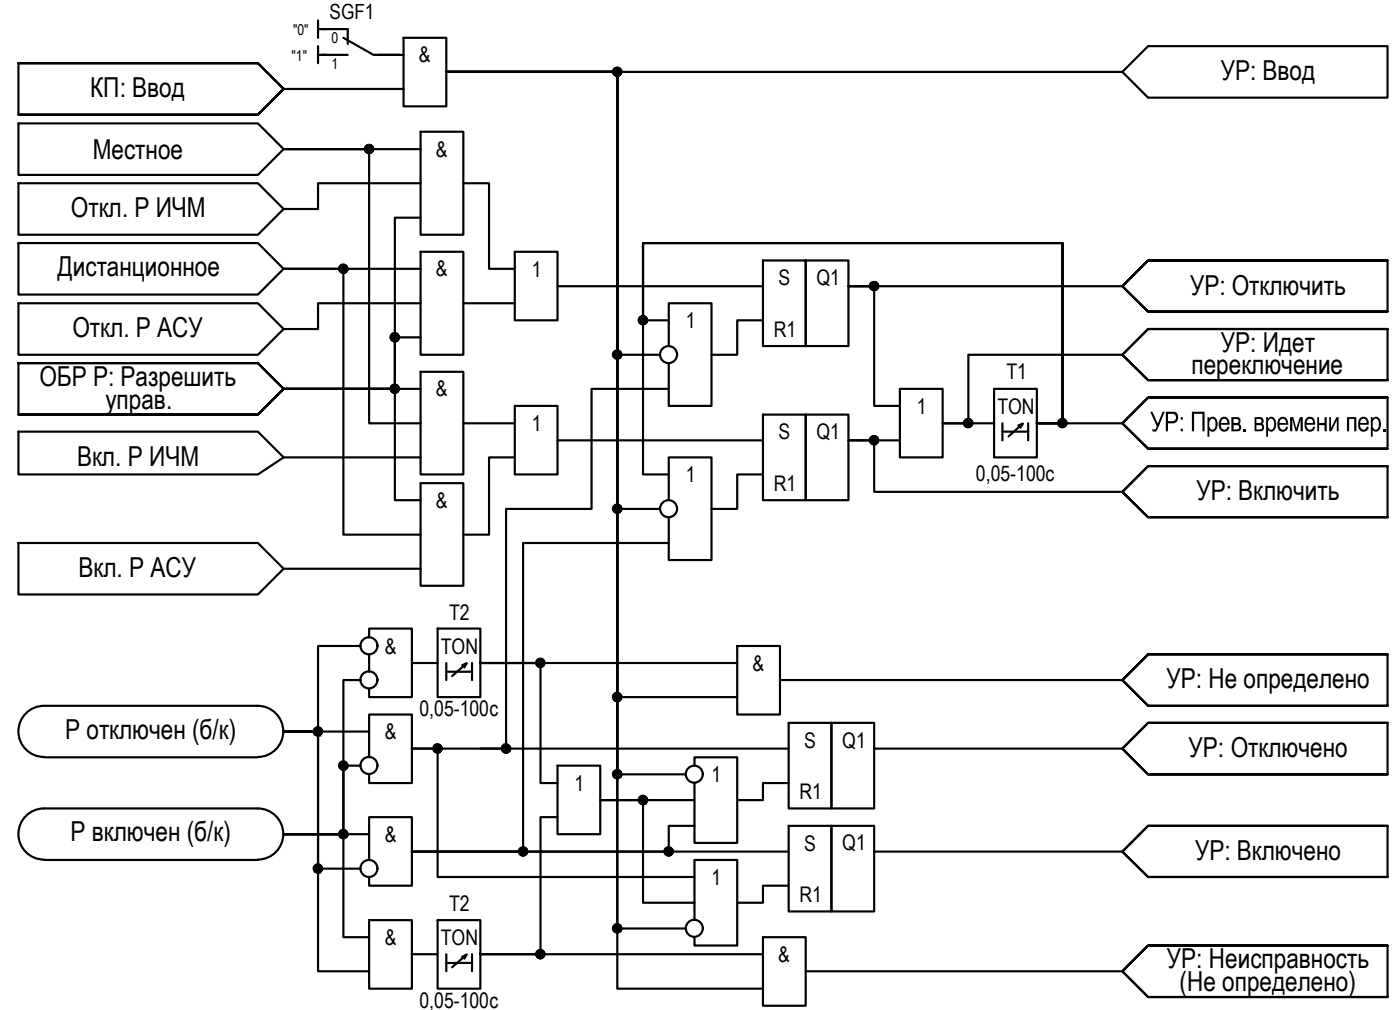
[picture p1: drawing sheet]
<svg xmlns="http://www.w3.org/2000/svg" width="164mm" height="118mm" viewBox="0 0 164 118" stroke-linecap="round" stroke-linejoin="round" font-family="sans-serif">
<defs><g id="words">
<g font-size="3.2">
<text x="10.5" y="11.4">КП: Ввод</text>
<text x="142.7" y="9.4">УР: Ввод</text>
<text x="10.8" y="18.5">Местное</text>
<text x="8.3" y="25.4">Откл. Р ИЧМ</text>
<text x="6.7" y="32.2">Дистанционное</text>
<text x="139.1" y="34.4">УР: Отключить</text>
<text x="8.5" y="39.4">Откл. Р АСУ</text>
<text x="142.7" y="41">УР: Идет</text>
<text x="4.6" y="45.1">ОБР Р: Разрешить</text>
<text x="12.3" y="47.7">управ.</text>
<text x="139.2" y="43.7">переключение</text>
<text x="134.4" y="50.3">УР : Прев</text>
<text x="145.1" y="50.3">. времени пер</text>
<text x="161.4" y="50.3">.</text>
<text x="9" y="54.4">Вкл. Р ИЧМ</text>
<text x="139.8" y="58.3">УР: Включить</text>
<text x="9.2" y="67.4">Вкл. Р АСУ</text>
<text x="136.3" y="80.4">УР: Не определено</text>
<text x="7.6" y="86.2">Р отключен (б/к)</text>
<text x="138.9" y="88.4">УР: Отключено</text>
<text x="8.2" y="98.2">Р включен (б/к)</text>
<text x="139.7" y="100.3">УР: Включено</text>
<text x="136.3" y="113">УР: Неисправность</text>
<text x="137.8" y="115.7">(Не определено)</text>
</g>
<g font-size="2.5">
<text x="48.9" y="7.3">&amp;</text>
<text x="50.9" y="18.3">&amp;</text>
<text x="50.9" y="32.3">&amp;</text>
<text x="62.1" y="32.3">1</text>
<text x="91" y="33.3">S</text>
<text x="95.4" y="33.2">Q1</text>
<text x="80.1" y="38.3">1</text>
<text x="90.4" y="39.3">R1</text>
<text x="50.9" y="46.3">&amp;</text>
<text x="117.6" y="44.3">T1</text>
<text x="62.1" y="50.3">1</text>
<text x="91" y="51.3">S</text>
<text x="95.4" y="51.2">Q1</text>
<text x="107.1" y="48.3">1</text>
<text x="116.5" y="48.3">TON</text>
<text x="50.9" y="59.3">&amp;</text>
<text x="80.1" y="56.3">1</text>
<text x="90.4" y="57.3">R1</text>
<text x="114" y="56.1">0,05-100с</text>
<text x="45" y="76.3">&amp;</text>
<text x="51.5" y="76.3">TON</text>
<text x="52.5" y="72.3">T2</text>
<text x="49" y="83.6">0,05-100с</text>
<text x="87.9" y="78.3">&amp;</text>
<text x="45" y="86.3">&amp;</text>
<text x="94" y="87.3">S</text>
<text x="98.4" y="87.3">Q1</text>
<text x="67.1" y="92.3">1</text>
<text x="83.1" y="91.3">1</text>
<text x="93.4" y="93.3">R1</text>
<text x="45" y="98.3">&amp;</text>
<text x="94" y="99.3">S</text>
<text x="98.4" y="99.2">Q1</text>
<text x="52.5" y="106.3">T2</text>
<text x="83.1" y="103.3">1</text>
<text x="93.4" y="105.3">R1</text>
<text x="45" y="110.3">&amp;</text>
<text x="51.5" y="110.3">TON</text>
<text x="90.9" y="112.3">&amp;</text>
<text x="49" y="117.6">0,05-100с</text>
</g>
<text font-size="2.4" x="38.5" y="2.3">SGF1</text>
<g font-size="1.7">
<text x="34.2" y="4">&quot;0&quot;</text>
<text x="38.7" y="5">0</text>
<text x="34.1" y="7.2">&quot;1&quot;</text>
<text x="38.7" y="8">1</text>
</g>
</g></defs>
<!-- layer: 0 -->
<g fill="none" stroke="#000" stroke-width=".25">
<path d="M2.2 7.4v6h27.9l3-3-3-3h-27.9h27.9l3 3-3 3h-27.9M2.2 14.4h27.9l3 3-3 3h-27.9zM33.1 10.4h14.1M37.2 2.4v2M37.2 5.4v2M37.2 3.4h.9M37.2 6.4h.9M44.1 6.4h3.1M47.2 4.4h4.9v8h-4.9zM49.1 15.4h5v12h-5zM49.1 17.4h-16h10v32h6M52.1 8.4h20v73h14"/>
<path d="M52.1 8.4h20v100h8M52.1 8.4h79M131.1 8.4l3-3h28v6h-28zM2.2 35.4h27.9l3 3-3 3h-27.9zM2.2 21.4h27.9l3 3-3 3h-27.9zM2.2 28.4h27.9l3 3-3 3h-27.9zM49.1 29.4h5v12h-5zM49.1 39.4h-3v6h-13M49.1 21.4h-11.9v3h-4.1M49.1 35.4h-11.9v3h-4.1M49.1 25.4h-3v20h-13M49.1 31.4h-16h7v31h9"/>
<path d="M54.1 21.4h3v10h3M54.1 35.4h6M60.1 29.4h5v8h-5zM65.1 33.4h24M78.1 37.4h-3v-9h49.1v21h-3h3v-21h-49.1v27h3M89.1 30.4h5v10h-5zM89.1 37.4h-3v4h-3M94.1 30.4h5v10h-5zM131.1 33.4h-32h3v14h3M162.1 30.4h-28l-3 3 3 3h28v-6h-28l-3 3 3 3h28M162.1 38.4h-28l-3 3 3 3h28v-6h-28l-3 3 3 3h28M2.2 50.4h27.9l3 3-3 2h-27.9z"/>
<path d="M2.2 42.4v6h27.9l3-3-3-3h-27.9h27.9l3 3-3 3h-27.9M33.1 45.4h13v13h3M33.1 53.4h16M33.1 45.4h16M49.1 43.4h5v12h-5zM49.1 56.4h5v12h-5zM54.1 49.4h6M60.1 47.4h5v8h-5zM60.1 53.4h-3v9h-3M65.1 51.4h24M77.1 41.4h-5v-33h-20h20v51h5M78.1 45.4h-9v14h-10v28h-3"/>
<path d="M78.1 58.4v-5h5v12h-5v-5M78.1 40.4v-5h5v12h-5v-5M89.1 48.4h5v10h-5zM89.1 55.4h-3v4h-3M94.1 48.4h5v10h-5zM105.1 45.4h5v8h-5zM105.1 51.4h-6h3v6h29M116.2 45.4h5v8h-5zM117.1 49.4v2M117.1 50.4h3M119 49.7l.5-.2-1.7 1.4M119.5 49.5l-.3 .4"/>
<path d="M120.1 49.4v2M121.2 49.4h.1M121.2 49.4h9.9M131.1 41.4h-17.9v8h-3.1h6.1M162.1 46.4h-28l-3 3 3 3h28v-6h-28l-3 3 3 3h28M162.1 54.4h-28l-3 3 3 3h28v-6h-28l-3 3 3 3h28M2.2 63.4h27.9l3 3-3 3h-27.9zM33.1 66.4h16M42.2 79.4h-2.1v18h-7h7v12h3M42.2 75.4h-5v10h-4.1h10M43.1 74.4v-1h5v8h-5v-1M43.1 76.4v2"/>
<path d="M48.1 77.4h3M51.1 73.4h5v8h-5zM52.1 77.4v2M52.1 78.4h3.1M54 77.7l.5-.3-1.7 1.5M54.5 77.4l-.2 .5M55.2 77.4v2M56.1 77.4h.1M56.1 77.4h7.1v14h1.9M56.1 77.4h30M78.1 63.4h-17v36h-13M86.1 75.4h5v8h-5z"/>
<path d="M91.1 79.4h40M162.1 76.4h-28l-3 3 3 3h28v-6h-28l-3 3 3 3h28M5.1 82.4a2.98 2.98 0 0 0-2.9 3 2.98 2.98 0 0 0 2.9 3M5.1 94.4a2.98 2.98 0 0 0-2.9 3 2.98 2.98 0 0 0 2.9 2.9M5.2 82.4h24.9a2.98 2.98 0 0 1 3 3 2.98 2.98 0 0 1-3 3M5.2 94.4h24.9a2.98 2.98 0 0 1 3 3 2.98 2.98 0 0 1-3 2.9M5.2 88.4h24.9M42.2 89.4h-2.1v8h-7h10M43.1 88.4v-5h5v8h-5v-1M48.1 99.4h44.1M65.1 89.4h5v8h-5zM65.1 95.4h-1.9v16h-7.1"/>
<path d="M80.1 90.4h-8v-82h-20h20v107h17M81.1 96.4h-3v3h-30M81.1 89.4v-1h5v10h-5v-7M81.1 93.4h-11h5v12h6M92.2 84.4h4.9v10h-4.9zM92.2 96.4h4.9v10h-4.9zM92.2 87.4h-44.1h3v15h30M92.2 91.4h-3.1v2h-3M97.1 84.4h5v10h-5zM97.1 96.4h5v10h-5zM102.1 87.4h29M102.1 99.4h29"/>
<path d="M162.1 84.4h-28l-3 3 3 3h28v-6h-28l-3 3 3 3h28M162.1 96.4h-28l-3 3 3 3h28v-6h-28l-3 3 3 3h28M5.2 100.4h24.9M42.2 101.4h-5v-16h-4.1h4.1v28h5.9M43.1 100.4v-5h5v8h-5v-1M43.1 107.4h5v8h-5zM48.1 111.4h3M51.1 107.4h5v8h-5zM52.1 111.4v2M52.1 112.4h3.1M54 111.7l.5-.3-1.7 1.5M54.5 111.4l-.2 .5"/>
<path d="M55.2 111.4v2M56.1 111.4h.1M56.1 111.4h33M81.1 107.4v-7h5v10h-5v-1M89.1 109.4h5v8h-5zM92.2 103.4h-3.1v2h-3M94.1 113.4h37M162.1 110.4h-28l-3 3 3 3h28v-6h-28l-3 3 3 3h28"/>
<circle cx="43.1" cy="17.4" r=".49"/>
<circle cx="72.1" cy="8.4" r=".49"/>
<circle cx="40.1" cy="31.4" r=".49"/>
<circle cx="46.1" cy="39.4" r=".49"/>
<circle cx="75.1" cy="37.4" r=".49"/>
<circle cx="102.1" cy="33.4" r=".49"/>
<circle cx="46.1" cy="45.4" r=".49"/>
<circle cx="72.1" cy="59.4" r=".49"/>
<circle cx="72.1" cy="41.4" r=".49"/>
<circle cx="78.1" cy="41.4" r=".99"/>
<circle cx="78.1" cy="59.4" r=".99"/>
<circle cx="102.1" cy="51.4" r=".49"/>
<circle cx="113.1" cy="49.4" r=".49"/>
<circle cx="124.1" cy="49.4" r=".49"/>
<circle cx="43.1" cy="79.4" r=".99"/>
<circle cx="43.1" cy="75.4" r=".99"/>
<circle cx="63.1" cy="77.4" r=".49"/>
<circle cx="37.1" cy="85.4" r=".49"/>
<circle cx="40.1" cy="89.4" r=".49"/>
<circle cx="40.1" cy="97.4" r=".49"/>
<circle cx="43.1" cy="89.4" r=".99"/>
<circle cx="51.1" cy="87.4" r=".49"/>
<circle cx="59.1" cy="87.4" r=".49"/>
<circle cx="61.1" cy="99.4" r=".49"/>
<circle cx="72.1" cy="90.4" r=".49"/>
<circle cx="72.1" cy="81.4" r=".49"/>
<circle cx="75.1" cy="93.4" r=".49"/>
<circle cx="78.1" cy="99.4" r=".49"/>
<circle cx="81.1" cy="90.4" r=".99"/>
<circle cx="37.1" cy="101.4" r=".49"/>
<circle cx="43.1" cy="101.4" r=".99"/>
<circle cx="63.1" cy="111.4" r=".49"/>
<circle cx="72.1" cy="108.4" r=".49"/>
<circle cx="81.1" cy="108.4" r=".99"/>
</g>
<g fill="#000">
<path d="M153.9 48.7h.2v.7h.7v-.7h.2v1.6h-.2v-.7h-.7v.7h-.2zM155.3 48.7h.2v1.3l.7-1.3h.2v1.6h-.2v-1.2l-.6 1.2h-.3zM157.4 48.7h1.1v1.6h-.3v-1.4h-.6v1.4h-.2z"/>
<path d="M142.6 48.9a.66 .66 0 0 1 .8-.1 .66 .66 0 0 1 .3 .7v.1h-1a.47 .47 0 0 0 .5 .5l.1-.1 .1-.2h.3a.64 .64 0 0 1-.8 .6 .64 .64 0 0 1-.5-.8v-.5zM142.8 48.9l-.1 .5h.7a.39 .39 0 0 0-.1-.4 .39 .39 0 0 0-.5-.1z"/>
<path d="M143.9 48.7h.5a.46 .46 0 0 1 .5 .3 .46 .46 0 0 1-.1 .5 .46 .46 0 0 1 .2 .5 .46 .46 0 0 1-.5 .3h-.6zM144.1 48.9v.5h.3a.25 .25 0 0 0 .3-.3 .25 .25 0 0 0-.3-.2zM144.1 49.6v.5h.3a.27 .27 0 0 0 .4-.2 .27 .27 0 0 0-.4-.3z"/>
<path d="M152.7 48.7h.1a.67 .67 0 0 1 .7 .2 .67 .67 0 0 1 .2 .7h-1.1a.47 .47 0 0 0 .6 .5l.3-.3h.2a.63 .63 0 0 1-.8 .6 .63 .63 0 0 1-.5-.9l.1-.6zM152.8 48.9l-.1 .3v.2h.8a.41 .41 0 0 0-.2-.5 .41 .41 0 0 0-.5 0z"/>
<path d="M158.8 48.9a.6 .6 0 0 1 .8-.2 .6 .6 0 0 1 .3 .7v.2h-1a.42 .42 0 0 0 .2 .5 .42 .42 0 0 0 .5-.1l.1-.2h.2a.63 .63 0 0 1-.7 .6 .63 .63 0 0 1-.5-.9zM159.1 48.9l-.2 .5h.8a.38 .38 0 0 0-.2-.5 .38 .38 0 0 0-.4 0z"/>
<path d="M160.2 48.7h.2v.2a.5 .5 0 0 1 .6-.2 .5 .5 0 0 1 .3 .5l.1 .5-.2 .3a.46 .46 0 0 1-.3 .4 .46 .46 0 0 1-.5-.2v.8h-.2zM160.6 48.9a1.02 1.02 0 0 0 0 1.2 .42 .42 0 0 0 .5-.5 .53 .53 0 0 0-.5-.7z"/>
</g>
<g fill="#000" stroke="#000" stroke-width=".12">
<path d="M42.7 17.2h.9zM42.7 17.7h.9zM42.8 17.1h.8zM42.8 17h.7zM42.9 17h.5zM42.9 16.9h.5zM43 17.9h.3zM43 17.9h.2zM43.1 16.9h.1zM71.6 8.4h1zM71.7 8.4h.9zM71.7 8.6h.9z"/>
<path d="M71.7 8.7h.8zM71.8 8.1h.7zM71.8 8.8h.7zM71.8 8.8h.6zM71.9 8h.5zM72 8.9h.2zM72.1 7.9h.1zM39.7 31.6h.9zM39.7 31.7h.8zM39.7 31.1h.8zM39.8 31.8h.6zM40.1 30.9h.1z"/>
<path d="M45.7 39.3h.9zM45.8 39.8h.6zM46.1 39.9h.1zM46.1 38.9h.1zM74.8 37.7h.7zM74.8 37.1h.7zM74.8 37.8h.7zM74.8 37.8h.6zM75 37.9h.3zM75.1 37.9h.1zM75.1 36.9h.1zM101.8 33.8h.7z"/>
<path d="M101.8 33h.7zM101.8 33.8h.6zM102 32.9h.3zM102.1 33.9h.1zM102.1 32.9h.1zM45.8 45.7h.7zM45.8 45.1h.7zM45.8 45.8h.7zM45.8 45.8h.6zM46 45.9h.3zM46.1 45.9h.1zM46.1 44.9h.1z"/>
<path d="M71.7 41.2h.9zM71.7 41.7h.9zM71.7 59.2h.9zM71.7 59.7h.9zM71.7 41.1h.9zM71.7 59.7h.8zM71.8 59.1h.7zM71.8 59h.7zM71.9 41h.5zM71.9 41.8h.5zM71.9 40.9h.5zM72 41.9h.3z"/>
<path d="M72 41.9h.2zM72 59.9h.2zM72.1 59.9h.1zM72.1 40.9h.1zM72.1 58.9h.1zM101.7 51.3h.9zM101.7 51.2h.9zM101.8 51.8h.6zM101.9 51h.5zM102.1 51.9h.1zM102.1 50.9h.1zM112.6 49.5h1z"/>
<path d="M112.7 49.2h.9zM112.7 49.7h.8zM112.8 49.1h.7zM112.8 49.8h.7zM112.8 49h.7zM112.8 49.8h.6zM113.1 49.9h.1zM123.8 49.8h.7zM123.8 49h.7zM124.1 49.9h.1zM62.7 77.7h.9zM62.7 77.1h.9z"/>
<path d="M62.9 77.8h.5zM62.9 77h.5zM62.9 77.9h.4zM63.1 77.9h.1zM36.7 85.7h.9zM36.7 85.1h.9zM37.1 85.9h.1zM39.7 97.6h.9zM39.7 89.6h.9zM39.7 97.7h.8zM39.7 89.7h.8zM39.7 97.1h.8z"/>
<path d="M39.7 89.1h.8zM39.8 97.8h.6zM40.1 96.9h.1zM40.1 88.9h.1zM50.6 87.4h1zM50.7 87.3h.9zM50.7 87.6h.9zM50.8 87.7h.7zM50.8 87h.7zM50.8 87.8h.7zM50.8 87.8h.6zM50.9 87h.5z"/>
<path d="M51 87.9h.3zM51 87.9h.2zM51.1 86.9h.1zM58.7 87.6h.9zM58.7 87.7h.9zM58.8 87.1h.8zM58.8 87.7h.7zM58.8 87h.7zM58.8 87.8h.7zM58.8 87.8h.6zM58.9 87h.5zM59 87.9h.3z"/>
<path d="M59 87.9h.2zM59.1 86.9h.1zM60.7 99.2h.9zM60.9 99h.5zM61.1 98.9h.1zM71.6 90.4h1zM71.7 81.6h.9zM71.7 90.4h.9zM71.7 81.7h.9zM71.7 81.1h.9zM71.7 90.7h.8zM71.8 90.1h.7z"/>
<path d="M71.8 90.8h.7zM71.8 90h.7zM71.8 90.8h.6zM71.9 81h.5zM71.9 81.8h.5zM72 81.9h.2zM72 90.9h.2zM72.1 80.9h.1zM72.1 89.9h.1zM74.6 93.5h1zM74.8 93.7h.7zM74.8 93.1h.7z"/>
<path d="M74.8 93.8h.7zM74.8 93h.7zM75 93.9h.3zM75 92.9h.3zM75.1 92.9h.1zM78 98.9h.3zM78.1 99.9h.1zM78.1 98.9h.1zM36.7 101.1h.9zM37.1 101.9h.1zM62.7 111.6h.9zM62.7 111.1h.9z"/>
<path d="M62.9 111h.6zM62.9 111.9h.4zM63 110.9h.3zM63.1 111.9h.1zM71.6 108.4h1zM71.7 108.6h.9zM71.7 108.7h.8zM71.8 108.8h.7zM71.8 108.8h.6zM71.9 108h.5zM72 108.9h.2zM72.1 107.9h.1z"/>
<path d="M43.1 17.9h.1zM43.1 17.9h.1zM43.1 17.9h.1z"/>
<path d="M43.1 16.9h.1zM43.1 16.9h.1z"/>
<path d="M43.1 16.9h.1zM43 16.9h.2z"/>
<path d="M43 16.9h.3zM43 16.9h.3z"/>
<path d="M43 17.9h.3zM43 17.9h.3z"/>
<path d="M43 17.9h.3zM43 17.9h.2zM43 17.9h.2z"/>
<path d="M43 16.9h.3zM43 16.9h.3z"/>
<path d="M43 16.9h.3zM43 16.9h.3z"/>
<path d="M43 16.9h.3zM43 16.9h.3z"/>
<path d="M43 16.9h.4zM42.9 16.9h.5zM42.9 16.9h.5z"/>
<path d="M43 17.8h.3zM43 17.8l.3 .1zM43 17.9h.3z"/>
<path d="M42.9 16.9l.5 .1zM42.9 16.9l.5 .1zM42.8 17h.6z"/>
<path d="M42.9 17.8h.5zM42.9 17.8h.5z"/>
<path d="M42.9 17.8h.5zM42.9 17.8h.5z"/>
<path d="M42.9 17.8h.5zM42.9 17.8h.4z"/>
<path d="M42.8 17h.7zM42.8 17h.7zM42.8 17h.7z"/>
<path d="M42.8 17.8h.6zM42.8 17.8h.7z"/>
<path d="M42.8 17.8h.6zM42.8 17.8h.6z"/>
<path d="M42.8 17.7h.7zM42.8 17.7h.7z"/>
<path d="M42.8 17.7l.7 .1zM42.8 17.7l.7 .1z"/>
<path d="M42.8 17h.7zM42.8 17h.7z"/>
<path d="M42.8 17l.7 .1zM42.8 17l.7 .1z"/>
<path d="M42.8 17.7h.7zM42.8 17.7h.8z"/>
<path d="M42.8 17.7h.7zM42.8 17.7h.7z"/>
<path d="M42.8 17.1h.8zM42.8 17.1h.8z"/>
<path d="M42.8 17.1h.8zM42.8 17.1h.8zM42.7 17.1h.9z"/>
<path d="M42.7 17.1l.9 .1zM42.7 17.1l.9 .1z"/>
<path d="M42.8 17.7h.8zM42.8 17.7h.8z"/>
<path d="M42.7 17.2h.9zM42.7 17.2h.9zM42.7 17.2h.9z"/>
<path d="M42.7 17.2h.9zM42.7 17.2h.9z"/>
<path d="M42.7 17.5h.9zM42.7 17.5h.9z"/>
<path d="M42.7 17.5l.9 .1zM42.7 17.5l.9 .1z"/>
<path d="M42.7 17.6h.9zM42.7 17.6h.9zM42.7 17.6h.9zM42.7 17.6h.9z"/>
<path d="M42.7 17.6h.9zM42.7 17.6l.9 .1zM42.7 17.7h.9z"/>
<path d="M42.7 17.2h.9zM42.7 17.2h.9z"/>
<path d="M42.7 17.2l.9 .1zM42.7 17.2l.9 .1z"/>
<path d="M42.7 17.3h.9zM42.7 17.3h.9zM42.7 17.3h.9zM42.7 17.3h.9z"/>
<path d="M42.7 17.3l.9 .1zM42.7 17.3l.9 .1z"/>
<path d="M42.6 17.4h1zM42.6 17.4h1zM42.6 17.4h1zM42.6 17.4h1z"/>
<path d="M42.6 17.4l1 .1zM42.6 17.4l1 .1z"/>
<path d="M42.7 17.5h.9zM42.7 17.5h.9zM42.7 17.5h.9zM42.7 17.5h.9z"/>
<path d="M42.7 17.5h.9zM42.7 17.5h.9z"/>
<path d="M72.1 8.9h.1zM72.1 8.9h.1zM72.1 8.9h.1z"/>
<path d="M72.1 7.9h.1zM72.1 7.9h.1z"/>
<path d="M72.1 7.9h.1zM72 7.9h.2z"/>
<path d="M72 7.9h.3zM72 7.9h.3z"/>
<path d="M72 8.9h.3zM72 8.9h.2zM72 8.9h.2z"/>
<path d="M72 7.9h.3zM72 7.9h.3z"/>
<path d="M72 7.9h.3zM72 7.9h.3z"/>
<path d="M72 8.9h.3zM72 8.9h.3z"/>
<path d="M72 8.9h.3zM72 8.9h.3z"/>
<path d="M72 8.9h.3zM72 8.9h.3z"/>
<path d="M72 7.9h.3zM72 7.9h.3z"/>
<path d="M72 7.9l.4 .1zM72 7.9l.4 .1zM71.9 8h.5z"/>
<path d="M71.9 8.8h.5zM71.9 8.8h.5z"/>
<path d="M71.9 8.8l.5 .1zM71.9 8.8l.5 .1z"/>
<path d="M71.9 8.9h.5zM71.9 8.9h.4z"/>
<path d="M71.9 8h.5zM71.9 8h.5z"/>
<path d="M71.9 8h.5zM71.9 8h.5z"/>
<path d="M71.8 8h.7zM71.8 8h.7z"/>
<path d="M71.8 8h.7zM71.8 8h.7z"/>
<path d="M71.8 8l.7 .1zM71.8 8l.7 .1zM71.7 8.1h.8z"/>
<path d="M71.8 8.8h.7zM71.8 8.8h.6zM71.8 8.8h.6z"/>
<path d="M71.7 8.1h.9zM71.7 8.1h.9zM71.7 8.1h.9zM71.7 8.1h.9z"/>
<path d="M71.8 8.7h.7zM71.8 8.7l.7 .1zM71.8 8.8h.7z"/>
<path d="M71.7 8.1h.9zM71.7 8.1h.9z"/>
<path d="M71.7 8.6h.9zM71.7 8.6h.9z"/>
<path d="M71.7 8.6l.9 .1zM71.7 8.6l.9 .1zM71.7 8.7h.9zM71.7 8.7h.9z"/>
<path d="M71.7 8.7h.9zM71.7 8.7h.8zM71.7 8.7h.8z"/>
<path d="M71.7 8.1h.9zM71.7 8.1h.9z"/>
<path d="M71.7 8.1l.9 .1zM71.7 8.1l.9 .1z"/>
<path d="M71.7 8.2h.9zM71.7 8.2h.9zM71.7 8.2h.9zM71.7 8.2h.9z"/>
<path d="M71.7 8.2l.9 .1zM71.7 8.2l.9 .1zM71.7 8.3h.9zM71.7 8.3h.9z"/>
<path d="M71.7 8.6h.9zM71.7 8.6h.9zM71.7 8.6h.9z"/>
<path d="M71.7 8.6h.9zM71.7 8.6h.9z"/>
<path d="M71.7 8.3h.9zM71.7 8.3h.9z"/>
<path d="M71.7 8.3l.9 .1zM71.7 8.3l.9 .1zM71.6 8.4h1z"/>
<path d="M71.6 8.4h1zM71.6 8.4h1z"/>
<path d="M71.6 8.4h1zM71.6 8.4h1zM71.6 8.4h1z"/>
<path d="M71.7 8.4l.9 .1zM71.7 8.4l.9 .1z"/>
<path d="M71.7 8.5h.9zM71.7 8.5h.9zM71.7 8.5h.9zM71.7 8.5h.9z"/>
<path d="M71.7 8.5h.9zM71.7 8.5l.9 .1z"/>
<path d="M40.1 31.9h.1zM40.1 31.9h.1zM40.1 31.9h.1z"/>
<path d="M40.1 30.9h.1zM40.1 30.9h.1z"/>
<path d="M40.1 30.9h.2zM40 30.9h.3zM40 30.9h.3zM40 30.9h.3z"/>
<path d="M40 30.9h.3zM40 30.9h.3z"/>
<path d="M40 31.9h.3zM40 31.9h.2z"/>
<path d="M40 30.9h.3zM40 30.9h.3z"/>
<path d="M40 31.9h.3zM40 31.9h.3zM40 31.9h.3zM40 31.9h.3z"/>
<path d="M40 30.9l.3 .1zM40 30.9l.3 .1z"/>
<path d="M40 31h.4zM39.9 31h.5zM39.9 31h.5zM39.9 31h.5z"/>
<path d="M40 31.8h.3zM40 31.8l.3 .1z"/>
<path d="M39.9 31h.5zM39.9 31h.5z"/>
<path d="M39.9 31.8h.5zM39.9 31.8h.4zM40 31.8h.3zM40 31.8h.3z"/>
<path d="M39.9 31h.5zM39.9 31h.5z"/>
<path d="M39.9 31.8h.5zM39.9 31.8h.5zM39.9 31.8h.5zM39.9 31.8h.5z"/>
<path d="M39.8 31h.7zM39.8 31h.7z"/>
<path d="M39.8 31h.7zM39.8 31h.7z"/>
<path d="M39.8 31.8h.7zM39.8 31.8h.7z"/>
<path d="M39.8 31.8h.7zM39.8 31.8h.7z"/>
<path d="M39.8 31.8h.7zM39.8 31.8h.6zM39.8 31.8h.6z"/>
<path d="M39.8 31h.7zM39.8 31h.7z"/>
<path d="M39.8 31l.7 .1zM39.8 31l.7 .1z"/>
<path d="M39.8 31.1h.7zM39.7 31.1h.8z"/>
<path d="M39.8 31.7l.7 .1zM39.8 31.7l.7 .1z"/>
<path d="M39.7 31.1h.8zM39.7 31.1h.8zM39.7 31.1h.8z"/>
<path d="M39.7 31.1l.9 .1zM39.7 31.1l.9 .1zM39.7 31.2h.9zM39.7 31.2h.9z"/>
<path d="M39.7 31.7h.8zM39.7 31.7h.8z"/>
<path d="M39.7 31.7h.8zM39.7 31.7h.8z"/>
<path d="M39.7 31.2h.9zM39.7 31.2h.9z"/>
<path d="M39.7 31.2l.9 .1zM39.7 31.2l.9 .1zM39.7 31.3h.9zM39.7 31.3h.9z"/>
<path d="M39.7 31.6h.9zM39.7 31.6h.9z"/>
<path d="M39.7 31.6h.9zM39.7 31.6l.8 .1zM39.7 31.7h.8z"/>
<path d="M39.7 31.3h.9zM39.7 31.3h.9zM39.7 31.3h.9zM39.7 31.3h.9z"/>
<path d="M39.7 31.3h.9zM39.7 31.3h.9z"/>
<path d="M39.7 31.3l.9 .1zM39.7 31.3l.9 .1zM39.7 31.4h.9zM39.7 31.4h.9z"/>
<path d="M39.7 31.4h.9zM39.7 31.4h.9z"/>
<path d="M39.7 31.4l.9 .1zM39.7 31.4l.9 .1zM39.7 31.5h.9zM39.7 31.5h.9z"/>
<path d="M39.7 31.5h.9zM39.7 31.5h.9z"/>
<path d="M39.7 31.5h.9zM39.7 31.5h.9zM39.7 31.5h.9zM39.7 31.5h.9z"/>
<path d="M39.7 31.5h.9zM39.7 31.5l.9 .1zM39.7 31.6h.9z"/>
<path d="M46.1 38.9h.1zM46.1 38.9h.1z"/>
<path d="M46.1 38.9h.1zM46.1 38.9h.1z"/>
<path d="M46.1 38.9h.2zM46 38.9h.3z"/>
<path d="M46.1 39.9h.1zM46.1 39.9h.1zM46.1 39.9h.1z"/>
<path d="M46 39.9h.3zM46 39.9h.3z"/>
<path d="M46 39.9h.3zM46 39.9h.2zM46.1 39.9h.1z"/>
<path d="M46 38.9h.3zM46 38.9h.3z"/>
<path d="M46 38.9h.3zM46 38.9h.3z"/>
<path d="M46 38.9l.3 .1zM46 38.9l.3 .1zM45.9 39h.4zM45.9 39h.4z"/>
<path d="M46 39.8l.3 .1zM46 39.8l.3 .1z"/>
<path d="M45.9 39h.5zM45.9 39h.5z"/>
<path d="M45.9 39.8h.4zM45.9 39.8h.4z"/>
<path d="M45.9 39.8h.5zM45.9 39.8h.4zM45.9 39.8h.4zM45.9 39.8h.4z"/>
<path d="M45.9 39h.5zM45.9 39h.5z"/>
<path d="M45.9 39h.5zM45.9 39h.5z"/>
<path d="M45.9 39.8h.5zM45.9 39.8h.5z"/>
<path d="M45.8 39h.7zM45.8 39h.7z"/>
<path d="M45.8 39h.7zM45.8 39h.7z"/>
<path d="M45.8 39.8h.7zM45.8 39.8h.7z"/>
<path d="M45.8 39.8h.7zM45.8 39.8h.7z"/>
<path d="M45.8 39.8h.7zM45.8 39.8h.6zM45.8 39.8h.6z"/>
<path d="M45.8 39h.7zM45.8 39h.7z"/>
<path d="M45.8 39l.7 .1zM45.8 39l.7 .1zM45.8 39.1h.7zM45.8 39.1h.7z"/>
<path d="M45.8 39.1h.8zM45.8 39.1h.8zM45.7 39.1h.9zM45.7 39.1h.9z"/>
<path d="M45.8 39.7l.7 .1zM45.8 39.7l.7 .1z"/>
<path d="M45.7 39.1l.9 .1zM45.7 39.1l.9 .1z"/>
<path d="M45.7 39.2h.9zM45.7 39.2h.9z"/>
<path d="M45.7 39.6l.9 .1zM45.7 39.6l.9 .1zM45.7 39.7h.9zM45.7 39.7h.9z"/>
<path d="M45.7 39.7h.9zM45.7 39.7h.8zM45.8 39.7h.7zM45.8 39.7h.7z"/>
<path d="M45.7 39.2h.9zM45.7 39.2h.9zM45.7 39.2h.9zM45.7 39.2h.9z"/>
<path d="M45.7 39.2l.9 .1zM45.7 39.2l.9 .1z"/>
<path d="M45.7 39.3h.9zM45.7 39.3h.9zM45.6 39.3h1z"/>
<path d="M45.7 39.6h.9zM45.7 39.6h.9zM45.7 39.6h.9zM45.7 39.6h.9z"/>
<path d="M45.7 39.6h.9zM45.7 39.6h.9z"/>
<path d="M45.6 39.3h1zM45.6 39.3h1z"/>
<path d="M45.6 39.3l1 .1zM45.6 39.3l1 .1zM45.6 39.4h1zM45.6 39.4h1z"/>
<path d="M45.6 39.4h1zM45.6 39.4h1z"/>
<path d="M45.6 39.4l1 .1zM45.6 39.4l1 .1zM45.6 39.5h1zM45.6 39.5h1z"/>
<path d="M45.6 39.5h1zM45.6 39.5h1z"/>
<path d="M45.7 39.5h.9zM45.7 39.5l.9 .1zM45.7 39.6h.9zM45.7 39.6h.9z"/>
<path d="M75.1 36.9h.1zM75.1 36.9h.1z"/>
<path d="M75.1 36.9h.1zM75.1 36.9h.1z"/>
<path d="M75.1 36.9h.2zM75.1 36.9h.2z"/>
<path d="M75.1 37.9h.1zM75.1 37.9h.1zM75.1 37.9h.1z"/>
<path d="M75 37.9h.3zM75 37.9h.2zM75.1 37.9h.1z"/>
<path d="M75 36.9h.3zM75 36.9h.3z"/>
<path d="M75 36.9h.3zM75 36.9h.3z"/>
<path d="M75 36.9h.3zM74.9 36.9h.4z"/>
<path d="M75 37.9h.3zM75 37.9h.3z"/>
<path d="M74.9 36.9l.4 .1zM74.9 36.9l.4 .1z"/>
<path d="M74.9 37h.5zM74.9 37h.5z"/>
<path d="M74.9 37.9h.4zM74.9 37.9h.4zM75 37.9h.3z"/>
<path d="M74.9 37.8h.5zM74.9 37.8h.5z"/>
<path d="M74.9 37.8h.5zM74.9 37.8l.4 .1zM74.9 37.9h.4zM74.9 37.9h.4z"/>
<path d="M74.9 37h.5zM74.9 37h.5z"/>
<path d="M74.9 37h.5zM74.9 37h.5z"/>
<path d="M74.8 37h.7zM74.8 37h.7z"/>
<path d="M74.8 37h.7zM74.8 37h.7z"/>
<path d="M74.8 37l.7 .1zM74.8 37l.7 .1zM74.8 37.1h.7z"/>
<path d="M74.8 37.8h.7zM74.8 37.8h.6zM74.8 37.8h.6z"/>
<path d="M74.8 37.1h.7zM74.8 37.1h.7z"/>
<path d="M74.8 37.1h.8zM74.7 37.1h.9z"/>
<path d="M74.8 37.7h.7zM74.8 37.7h.7zM74.8 37.7h.7z"/>
<path d="M74.8 37.7h.7zM74.8 37.7l.7 .1zM74.8 37.8h.7z"/>
<path d="M74.7 37.1h.9zM74.7 37.1h.9zM74.7 37.1h.9zM74.7 37.1h.9z"/>
<path d="M74.7 37.1l.9 .1zM74.7 37.2h.9z"/>
<path d="M74.7 37.6l.9 .1zM74.7 37.6l.9 .1z"/>
<path d="M74.7 37.7h.9zM74.7 37.7h.8z"/>
<path d="M74.7 37.2h.9zM74.7 37.2h.9zM74.7 37.2h.9zM74.7 37.2h.9z"/>
<path d="M74.7 37.2l.9 .1zM74.7 37.2l.9 .1z"/>
<path d="M74.7 37.5h.9zM74.7 37.5h.9z"/>
<path d="M74.7 37.5l.9 .1zM74.7 37.5l.9 .1z"/>
<path d="M74.7 37.6h.9zM74.7 37.6h.9zM74.7 37.6h.9zM74.7 37.6h.9z"/>
<path d="M74.7 37.6h.9zM74.7 37.6h.9zM74.7 37.6h.9zM74.7 37.6h.9z"/>
<path d="M74.7 37.3h.9zM74.7 37.3h.9z"/>
<path d="M74.7 37.3h.9zM74.7 37.3h.9z"/>
<path d="M74.6 37.3h1zM74.6 37.3h1zM74.6 37.3h1zM74.6 37.3h1z"/>
<path d="M74.6 37.3l1 .1zM74.6 37.3l1 .1z"/>
<path d="M74.6 37.4h1zM74.6 37.4h1zM74.6 37.4h1zM74.6 37.4h1z"/>
<path d="M74.6 37.4l1 .1zM74.6 37.4l1 .1z"/>
<path d="M74.6 37.5h1zM74.6 37.5h1z"/>
<path d="M102.1 33.9h.1zM102.1 33.9h.1z"/>
<path d="M102.1 32.9h.1zM102.1 32.9h.1zM102.1 32.9h.1zM102.1 32.9h.1z"/>
<path d="M102.1 32.9h.2zM102 32.9h.3zM102 32.9h.3z"/>
<path d="M102 32.9h.3zM102 32.9h.3z"/>
<path d="M102 33.9h.3zM102 33.9h.3z"/>
<path d="M102 33.9h.3zM102 33.9h.3z"/>
<path d="M102 33.9h.3zM102 33.9h.2zM102.1 33.9h.1zM102.1 33.9h.1z"/>
<path d="M102 32.9h.4zM101.9 32.9h.5zM101.9 32.9h.5zM101.9 32.9h.5z"/>
<path d="M101.9 32.9h.5zM101.9 32.9h.5z"/>
<path d="M101.9 33.8h.5zM101.9 33.8l.4 .1z"/>
<path d="M101.9 32.9l.5 .1zM101.9 32.9l.5 .1z"/>
<path d="M101.8 33.8h.6zM101.8 33.8h.6z"/>
<path d="M101.8 33.8h.6zM101.8 33.8h.6z"/>
<path d="M101.9 33.8h.5zM101.9 33.8h.5zM101.9 33.8h.5zM101.9 33.8h.5z"/>
<path d="M101.8 33h.6zM101.8 33h.6z"/>
<path d="M101.8 33h.6zM101.8 33h.6z"/>
<path d="M101.8 33h.7zM101.8 33h.7zM101.8 33h.7z"/>
<path d="M101.8 33l.7 .1zM101.8 33l.7 .1zM101.8 33.1h.7zM101.8 33.1h.7z"/>
<path d="M101.8 33.8h.7zM101.8 33.8h.6zM101.8 33.8h.6z"/>
<path d="M101.8 33.1h.8zM101.8 33.1h.8zM101.7 33.1h.9zM101.7 33.1h.9z"/>
<path d="M101.8 33.7h.7zM101.8 33.7l.7 .1zM101.8 33.8h.7z"/>
<path d="M101.7 33.1l.9 .1zM101.7 33.1l.9 .1z"/>
<path d="M101.7 33.2h.9zM101.7 33.2h.9zM101.7 33.2h.9zM101.7 33.2h.9z"/>
<path d="M101.7 33.6h.9zM101.7 33.6h.9z"/>
<path d="M101.7 33.6l.9 .1zM101.7 33.6l.9 .1zM101.7 33.7h.9zM101.7 33.7h.9z"/>
<path d="M101.7 33.7h.9zM101.7 33.7h.8zM101.8 33.7h.7zM101.8 33.7h.7z"/>
<path d="M101.7 33.2h.9zM101.7 33.2h.9zM101.7 33.2h.9zM101.7 33.2h.9z"/>
<path d="M101.7 33.2l.9 .1zM101.7 33.2l.9 .1z"/>
<path d="M101.6 33.3h1.1zM101.6 33.3h1.1zM101.6 33.3h1.1zM101.6 33.3h1.1z"/>
<path d="M101.6 33.5h1zM101.6 33.5h1.1z"/>
<path d="M101.6 33.5h1zM101.6 33.5h1zM101.7 33.5h.9zM101.7 33.5h.9z"/>
<path d="M101.7 33.5l.9 .1zM101.7 33.5l.9 .1z"/>
<path d="M101.7 33.6h.9zM101.7 33.6h.9z"/>
<path d="M101.6 33.3l1.1 .1zM101.6 33.3l1.1 .1z"/>
<path d="M101.6 33.4h1.1zM101.6 33.4h1.1zM101.6 33.4h1.1zM101.6 33.4h1.1z"/>
<path d="M101.6 33.4l1.1 .1zM101.6 33.4l1.1 .1z"/>
<path d="M101.6 33.5h1.1zM101.6 33.5h1.1z"/>
<path d="M46.1 44.9h.1zM46.1 44.9h.1z"/>
<path d="M46.1 44.9h.1zM46.1 44.9h.1z"/>
<path d="M46.1 44.9h.2zM46.1 44.9h.2z"/>
<path d="M46.1 45.9h.1zM46.1 45.9h.1zM46.1 45.9h.1z"/>
<path d="M46 45.9h.3zM46 45.9h.3z"/>
<path d="M46 45.9h.3zM46 45.9h.2zM46.1 45.9h.1z"/>
<path d="M46 44.9h.3zM46 44.9h.3z"/>
<path d="M46 44.9h.3zM46 44.9h.3z"/>
<path d="M46 44.9h.3zM45.9 44.9h.4z"/>
<path d="M45.9 44.9l.4 .1zM45.9 44.9l.4 .1z"/>
<path d="M45.9 45h.5zM45.9 45h.5z"/>
<path d="M45.9 45.9h.4zM45.9 45.9h.4zM46 45.9h.3z"/>
<path d="M45.9 45.8h.5zM45.9 45.8h.5z"/>
<path d="M45.9 45.8h.5zM45.9 45.8l.4 .1zM45.9 45.9h.4zM45.9 45.9h.4z"/>
<path d="M45.9 45h.5zM45.9 45h.5z"/>
<path d="M45.9 45h.5zM45.9 45h.5z"/>
<path d="M45.8 45h.7zM45.8 45h.7z"/>
<path d="M45.8 45h.7zM45.8 45h.7z"/>
<path d="M45.8 45l.7 .1zM45.8 45l.7 .1zM45.8 45.1h.7z"/>
<path d="M45.8 45.8h.7zM45.8 45.8h.6zM45.8 45.8h.6z"/>
<path d="M45.8 45.1h.7zM45.8 45.1h.7z"/>
<path d="M45.8 45.1h.8zM45.7 45.1h.9z"/>
<path d="M45.8 45.7h.7zM45.8 45.7h.7zM45.8 45.7h.7z"/>
<path d="M45.8 45.7h.7zM45.8 45.7l.7 .1zM45.8 45.8h.7z"/>
<path d="M45.7 45.1h.9zM45.7 45.1h.9zM45.7 45.1h.9zM45.7 45.1h.9z"/>
<path d="M45.7 45.1l.9 .1zM45.7 45.1l.9 .1z"/>
<path d="M45.7 45.6l.9 .1zM45.7 45.6l.9 .1z"/>
<path d="M45.7 45.7h.9zM45.7 45.7h.8z"/>
<path d="M45.7 45.2h.9zM45.7 45.2h.9zM45.7 45.2h.9zM45.7 45.2h.9z"/>
<path d="M45.7 45.2l.9 .1zM45.7 45.2l.9 .1z"/>
<path d="M45.7 45.5h.9zM45.7 45.5h.9z"/>
<path d="M45.7 45.5l.9 .1zM45.7 45.5l.9 .1zM45.7 45.6h.9zM45.7 45.6h.9z"/>
<path d="M45.7 45.6h.9zM45.7 45.6h.9z"/>
<path d="M45.7 45.6h.9zM45.7 45.6h.9zM45.7 45.6h.9zM45.7 45.6h.9z"/>
<path d="M45.7 45.3h.9zM45.7 45.3h.9z"/>
<path d="M45.7 45.3h.9zM45.7 45.3h.9z"/>
<path d="M45.6 45.3l1 .1zM45.6 45.3l1 .1zM45.6 45.4h1zM45.6 45.4h1z"/>
<path d="M45.6 45.4h1zM45.6 45.4h1z"/>
<path d="M45.6 45.4h1zM45.6 45.4h1zM45.6 45.4h1zM45.6 45.4h1z"/>
<path d="M45.6 45.4l1 .1zM45.6 45.4l1 .1z"/>
<path d="M45.6 45.5h1zM45.6 45.5h1z"/>
<path d="M72.1 41.9h.1zM72.1 41.9h.1zM72.1 41.9h.1z"/>
<path d="M72.1 59.9h.1zM72.1 59.9h.1z"/>
<path d="M72.1 40.9h.1zM72.1 40.9h.1z"/>
<path d="M72.1 40.9h.1zM72 40.9h.2z"/>
<path d="M72 40.9h.3zM72 40.9h.3z"/>
<path d="M72.1 58.9h.1zM72.1 58.9h.1z"/>
<path d="M72.1 58.9h.1zM72 58.9h.2z"/>
<path d="M72 58.9h.3zM72 58.9h.3z"/>
<path d="M72 41.9h.3zM72 41.9h.3z"/>
<path d="M72 41.9h.3zM72 41.9h.2zM72 41.9h.2z"/>
<path d="M72 59.9h.3zM72 59.9h.3z"/>
<path d="M72 59.9h.3zM72 59.9h.2zM72 59.9h.2z"/>
<path d="M72 40.9h.3zM72 40.9h.3z"/>
<path d="M72 40.9h.3zM72 40.9h.3z"/>
<path d="M72 58.9h.3zM72 58.9h.3z"/>
<path d="M72 58.9h.3zM72 58.9h.3z"/>
<path d="M72 59.9h.3zM72 59.9h.3z"/>
<path d="M72 59.9h.3zM72 59.9h.3z"/>
<path d="M72 40.9h.3zM72 40.9h.3z"/>
<path d="M72 40.9h.4zM71.9 40.9h.5zM71.9 40.9h.5z"/>
<path d="M72 41.8h.3zM72 41.8l.3 .1zM72 41.9h.3z"/>
<path d="M72 58.9h.3zM72 58.9h.3z"/>
<path d="M72 58.9h.4zM71.9 58.9h.5z"/>
<path d="M71.9 40.9l.5 .1zM71.9 40.9l.5 .1zM71.8 41h.6z"/>
<path d="M71.9 41.8h.5zM71.9 41.8h.4z"/>
<path d="M71.9 58.9l.5 .1zM71.9 58.9l.5 .1z"/>
<path d="M71.9 59.8h.5zM71.9 59.8h.5z"/>
<path d="M71.9 59.8h.5zM71.9 59.8h.5z"/>
<path d="M71.9 59.8h.5zM71.9 59.8l.4 .1z"/>
<path d="M71.8 41.8h.6zM71.8 41.8h.7z"/>
<path d="M71.8 41.8h.6zM71.8 41.8h.6z"/>
<path d="M71.9 41.8h.5zM71.9 41.8h.5zM71.9 41.8h.5z"/>
<path d="M71.9 59h.5zM71.9 59h.5z"/>
<path d="M71.9 59h.5zM71.8 59h.6z"/>
<path d="M71.8 59h.7zM71.8 59h.7zM71.8 59h.7z"/>
<path d="M71.8 59.8h.6zM71.8 59.8h.7z"/>
<path d="M71.8 59.8h.6zM71.8 59.8h.6z"/>
<path d="M71.8 41h.7zM71.8 41h.7z"/>
<path d="M71.8 41h.7zM71.8 41h.7z"/>
<path d="M71.8 41.8h.7zM71.8 41.8h.7z"/>
<path d="M71.8 41.8h.7zM71.8 41.8h.7z"/>
<path d="M71.8 59l.7 .1zM71.8 59l.7 .1zM71.7 59.1h.8z"/>
<path d="M71.8 59.7h.7zM71.8 59.7h.7z"/>
<path d="M71.8 59.7l.7 .1zM71.8 59.7l.7 .1z"/>
<path d="M71.8 41h.7zM71.8 41h.7z"/>
<path d="M71.8 41l.7 .1zM71.8 41l.7 .1z"/>
<path d="M71.7 41.7h.8zM71.7 41.7h.9z"/>
<path d="M71.7 41.7l.8 .1zM71.7 41.7l.8 .1z"/>
<path d="M71.7 41.1h.9zM71.7 41.1h.9z"/>
<path d="M71.7 41.1h.9zM71.7 41.1h.9zM71.7 41.1h.9z"/>
<path d="M71.7 41.1l.9 .1zM71.7 41.1l.9 .1z"/>
<path d="M71.7 41.7h.9zM71.7 41.7h.9z"/>
<path d="M71.7 59.1h.9zM71.7 59.1h.9z"/>
<path d="M71.7 59.1h.9zM71.7 59.1h.9z"/>
<path d="M71.7 59.1l.9 .1zM71.7 59.1l.9 .1z"/>
<path d="M71.7 59.7h.9zM71.7 59.7h.9z"/>
<path d="M71.7 59.7h.9zM71.7 59.7h.8zM71.7 59.7h.8z"/>
<path d="M71.7 41.2h.9zM71.7 41.2h.9zM71.7 41.2h.9z"/>
<path d="M71.7 41.2h.9zM71.7 41.2h.9z"/>
<path d="M71.7 41.5h.9zM71.7 41.5h.9z"/>
<path d="M71.7 41.5l.9 .1zM71.7 41.5l.9 .1z"/>
<path d="M71.7 41.6h.9zM71.7 41.6h.9zM71.7 41.6h.9zM71.7 41.6h.9z"/>
<path d="M71.7 41.6h.9zM71.7 41.6l.9 .1zM71.7 41.7h.9z"/>
<path d="M71.7 59.2h.9zM71.7 59.2h.9z"/>
<path d="M71.7 59.2h.9zM71.7 59.2h.9zM71.7 59.2h.9z"/>
<path d="M71.7 59.2h.9zM71.7 59.2h.9z"/>
<path d="M71.7 59.2l.9 .1zM71.7 59.2l.9 .1zM71.7 59.3h.9zM71.7 59.3h.9z"/>
<path d="M71.7 59.6h.9zM71.7 59.6h.9zM71.7 59.6h.9zM71.7 59.6h.9z"/>
<path d="M71.7 59.6h.9zM71.7 59.6l.9 .1zM71.7 59.7h.9z"/>
<path d="M71.7 41.2h.9zM71.7 41.2h.9z"/>
<path d="M71.7 41.2l.9 .1zM71.7 41.2l.9 .1z"/>
<path d="M71.7 41.3h.9zM71.7 41.3h.9zM71.7 41.3h.9zM71.7 41.3h.9z"/>
<path d="M71.7 41.3l.9 .1zM71.7 41.3l.9 .1z"/>
<path d="M71.6 41.4h1zM71.6 41.4h1zM71.6 41.4h1zM71.6 41.4h1z"/>
<path d="M71.6 41.4l1 .1zM71.6 41.4l1 .1z"/>
<path d="M71.7 41.5h.9zM71.7 41.5h.9zM71.7 41.5h.9zM71.7 41.5h.9z"/>
<path d="M71.7 41.5h.9zM71.7 41.5h.9z"/>
<path d="M71.7 59.3h.9zM71.7 59.3h.9zM71.7 59.3h.9zM71.7 59.3h.9z"/>
<path d="M71.7 59.3l.9 .1zM71.7 59.3l.9 .1z"/>
<path d="M71.6 59.4h1zM71.6 59.4h1zM71.6 59.4h1zM71.6 59.4h1z"/>
<path d="M71.6 59.4h1zM71.6 59.4h1z"/>
<path d="M71.7 59.4l.9 .1zM71.7 59.4l.9 .1zM71.7 59.5h.9zM71.7 59.5h.9z"/>
<path d="M71.7 59.5h.9zM71.7 59.5h.9z"/>
<path d="M71.7 59.5h.9zM71.7 59.5l.9 .1zM71.7 59.6h.9zM71.7 59.6h.9z"/>
<path d="M102.1 51.9h.1zM102.1 51.9h.1z"/>
<path d="M102.1 50.9h.1zM102.1 50.9h.1zM102.1 50.9h.1zM102.1 50.9h.1z"/>
<path d="M102.1 50.9h.2zM102 50.9h.3z"/>
<path d="M102 50.9h.3zM102 50.9h.3z"/>
<path d="M102 51.9h.3zM102 51.9h.3z"/>
<path d="M102 51.9h.3zM102 51.9h.3z"/>
<path d="M102 51.9h.3zM102 51.9h.2zM102.1 51.9h.1zM102.1 51.9h.1z"/>
<path d="M102 50.9h.3zM102 50.9h.3z"/>
<path d="M102 50.9h.4zM101.9 50.9h.5zM101.9 50.9h.5zM101.9 50.9h.5z"/>
<path d="M101.9 50.9l.5 .1zM101.9 50.9l.5 .1zM101.8 51h.6z"/>
<path d="M101.9 51.8l.5 .1zM101.9 51.8l.5 .1z"/>
<path d="M101.9 51.9h.5zM101.9 51.9h.4z"/>
<path d="M101.9 51.8h.5zM101.9 51.8h.5z"/>
<path d="M101.8 51h.6zM101.8 51h.6z"/>
<path d="M101.8 51h.6zM101.8 51h.6z"/>
<path d="M101.8 51.8h.6zM101.8 51.8h.6zM101.8 51.8h.6z"/>
<path d="M101.8 51h.7zM101.8 51h.7z"/>
<path d="M101.8 51l.7 .1zM101.8 51l.7 .1z"/>
<path d="M101.8 51.7h.7zM101.8 51.7h.7z"/>
<path d="M101.8 51.7h.7zM101.8 51.7h.7z"/>
<path d="M101.8 51.7h.7zM101.8 51.7l.6 .1zM101.8 51.8h.6z"/>
<path d="M101.8 51.1h.7zM101.8 51.1h.7z"/>
<path d="M101.8 51.1h.7zM101.8 51.1h.7z"/>
<path d="M101.8 51.1h.8zM101.7 51.1h.9z"/>
<path d="M101.8 51.7h.7zM101.8 51.7h.7z"/>
<path d="M101.7 51.1l.9 .1zM101.7 51.1l.9 .1zM101.7 51.2h.9z"/>
<path d="M101.7 51.2h.9zM101.7 51.2h.9zM101.7 51.2h.9zM101.7 51.2h.9z"/>
<path d="M101.7 51.6h.9zM101.7 51.6h.9z"/>
<path d="M101.7 51.6l.9 .1zM101.7 51.6l.9 .1z"/>
<path d="M101.7 51.7h.9zM101.7 51.7h.9z"/>
<path d="M101.7 51.7h.9zM101.7 51.7h.8z"/>
<path d="M101.7 51.2h.9zM101.7 51.2h.9z"/>
<path d="M101.7 51.2l.9 .1zM101.7 51.2l.9 .1zM101.6 51.3h1z"/>
<path d="M101.6 51.3h1.1zM101.6 51.3h1.1zM101.6 51.3h1.1zM101.6 51.3h1.1z"/>
<path d="M101.6 51.5h1zM101.6 51.5h1.1z"/>
<path d="M101.6 51.5h1zM101.6 51.5h1z"/>
<path d="M101.7 51.5l.9 .1zM101.7 51.5l.9 .1zM101.7 51.6h.9zM101.7 51.6h.9z"/>
<path d="M101.7 51.6h.9zM101.7 51.6h.9z"/>
<path d="M101.6 51.3l1.1 .1zM101.6 51.3l1.1 .1z"/>
<path d="M101.6 51.4h1.1zM101.6 51.4h1.1zM101.6 51.4h1.1zM101.6 51.4h1.1z"/>
<path d="M101.6 51.4h1.1zM101.6 51.4h1.1z"/>
<path d="M101.6 51.4l1.1 .1zM101.6 51.4l1.1 .1z"/>
<path d="M113.1 48.9h.1zM113.1 48.9h.1z"/>
<path d="M113.1 48.9h.1zM113 48.9h.2z"/>
<path d="M113 49.9h.2zM113 49.9h.3z"/>
<path d="M113 49.9h.2zM113 49.9h.2z"/>
<path d="M113 48.9h.3zM113 48.9h.3z"/>
<path d="M113 48.9h.3zM113 48.9h.3z"/>
<path d="M113 49.9h.3zM113 49.9h.3z"/>
<path d="M113 49.9h.3zM113 49.9h.3z"/>
<path d="M113 48.9h.3zM113 48.9h.3z"/>
<path d="M113 48.9h.3zM113 48.9h.3z"/>
<path d="M112.9 48.9h.5zM112.9 48.9h.5z"/>
<path d="M112.9 49.8l.4 .1zM112.9 49.8l.4 .1z"/>
<path d="M112.9 49.8h.5zM112.9 49.8h.5z"/>
<path d="M112.9 49.8h.5zM112.9 49.8h.4z"/>
<path d="M112.9 48.9h.5zM112.9 48.9h.5z"/>
<path d="M112.9 48.9l.5 .1zM112.9 48.9l.5 .1z"/>
<path d="M112.9 49.8h.5zM112.9 49.8h.5z"/>
<path d="M112.9 49.8h.5zM112.9 49.8h.5z"/>
<path d="M112.9 49h.5zM112.9 49h.5z"/>
<path d="M112.9 49h.5zM112.8 49h.6z"/>
<path d="M112.8 49h.7zM112.8 49h.7zM112.8 49h.7z"/>
<path d="M112.8 49l.7 .1zM112.8 49l.7 .1zM112.7 49.1h.8z"/>
<path d="M112.8 49.8h.7zM112.8 49.8h.6zM112.8 49.8h.6z"/>
<path d="M112.7 49.1h.8zM112.7 49.1h.8z"/>
<path d="M112.7 49.7h.8zM112.7 49.7h.9z"/>
<path d="M112.7 49.7h.8zM112.7 49.7h.8zM112.7 49.7h.8z"/>
<path d="M112.8 49.7h.7zM112.8 49.7l.7 .1zM112.8 49.8h.7z"/>
<path d="M112.7 49.1h.9zM112.7 49.1h.9z"/>
<path d="M112.7 49.1l.9 .1zM112.7 49.1l.9 .1zM112.7 49.2h.9zM112.7 49.2h.9z"/>
<path d="M112.7 49.2h.9zM112.7 49.2h.9z"/>
<path d="M112.7 49.6l.9 .1zM112.7 49.6l.9 .1z"/>
<path d="M112.7 49.2h.9zM112.7 49.2h.9zM112.6 49.2h1z"/>
<path d="M112.6 49.2l1 .1zM112.6 49.2l1 .1z"/>
<path d="M112.6 49.3h1zM112.6 49.3h1zM112.6 49.3h1zM112.6 49.3h1z"/>
<path d="M112.6 49.3l1 .1zM112.6 49.3l1 .1z"/>
<path d="M112.6 49.4h1.1zM112.6 49.4h1.1z"/>
<path d="M112.6 49.4h1zM112.6 49.4h1.1z"/>
<path d="M112.6 49.4l1 .1zM112.6 49.4l1 .1zM112.6 49.5h1zM112.6 49.5h1z"/>
<path d="M112.6 49.5h1zM112.6 49.5h1z"/>
<path d="M112.6 49.5h1zM112.6 49.5h1zM112.6 49.5h1z"/>
<path d="M112.7 49.5l.9 .1zM112.7 49.5l.9 .1z"/>
<path d="M112.7 49.6h.9zM112.7 49.6h.9zM112.7 49.6h.9zM112.7 49.6h.9z"/>
<path d="M124.1 48.9h.1zM124.1 48.9h.1z"/>
<path d="M124.1 48.9h.1zM124 48.9h.2zM124 48.9h.2zM124 48.9h.2z"/>
<path d="M124 48.9h.3zM124 48.9h.3z"/>
<path d="M124 49.9h.2zM124 49.9h.2z"/>
<path d="M124 48.9h.3zM123.9 48.9h.4z"/>
<path d="M124 49.9h.3zM124 49.9h.2zM124 49.9h.2zM124 49.9h.2z"/>
<path d="M123.9 48.9h.4zM123.9 48.9h.4z"/>
<path d="M123.9 48.9h.5zM123.9 48.9h.5zM123.9 48.9h.5zM123.9 48.9h.5z"/>
<path d="M123.9 49.8l.4 .1zM123.9 49.8l.4 .1z"/>
<path d="M123.9 49.9h.4zM123.9 49.9h.4z"/>
<path d="M123.9 48.9l.5 .1zM123.9 48.9l.5 .1zM123.9 49h.5zM123.9 49h.5z"/>
<path d="M123.9 49.8h.5zM123.9 49.8h.4z"/>
<path d="M123.9 49h.6zM123.8 49h.7z"/>
<path d="M123.9 49.8h.5zM123.9 49.8h.5zM123.9 49.8h.5zM123.9 49.8h.5z"/>
<path d="M123.8 49h.7zM123.8 49h.7zM123.8 49h.7z"/>
<path d="M123.8 49.8h.7zM123.8 49.8h.6zM123.9 49.8h.5zM123.9 49.8h.5z"/>
<path d="M123.8 49l.7 .1zM123.8 49l.7 .1z"/>
<path d="M123.8 49.1h.7zM123.7 49.1h.8z"/>
<path d="M123.8 49.7l.7 .1zM123.8 49.7l.7 .1zM123.8 49.8h.7z"/>
<path d="M123.8 49.8h.7zM123.8 49.8h.7z"/>
<path d="M123.7 49.1h.8zM123.7 49.1h.8z"/>
<path d="M123.7 49.1h.9zM123.7 49.1h.9z"/>
<path d="M123.7 49.7h.8zM123.7 49.7h.8z"/>
<path d="M123.7 49.7h.8zM123.7 49.7h.8z"/>
<path d="M123.7 49.1l.9 .1zM123.7 49.1l.9 .1zM123.7 49.2h.9zM123.7 49.2h.9z"/>
<path d="M123.7 49.2h.9zM123.7 49.2h.9z"/>
<path d="M123.7 49.2h.9zM123.7 49.2h.9zM123.6 49.2h1zM123.6 49.2h1z"/>
<path d="M123.7 49.6h.9zM123.7 49.6h.9zM123.7 49.6h.9zM123.7 49.6h.9z"/>
<path d="M123.7 49.6l.9 .1zM123.7 49.6l.9 .1z"/>
<path d="M123.7 49.7h.9zM123.7 49.7h.8z"/>
<path d="M123.6 49.2l1 .1zM123.6 49.2l1 .1z"/>
<path d="M123.6 49.3h1zM123.6 49.3h1zM123.6 49.3h1zM123.6 49.3h1z"/>
<path d="M123.6 49.3l1 .1zM123.6 49.3l1 .1z"/>
<path d="M123.6 49.4h1zM123.6 49.4h1zM123.6 49.4h1zM123.6 49.4h1z"/>
<path d="M123.6 49.4l1 .1zM123.6 49.4l1 .1zM123.6 49.5h1zM123.6 49.5h1z"/>
<path d="M123.6 49.5h1zM123.6 49.5h1z"/>
<path d="M123.6 49.5h1zM123.6 49.5h1zM123.6 49.5h1zM123.6 49.5h1z"/>
<path d="M123.6 49.5h1zM123.6 49.5l1 .1z"/>
<path d="M63.1 76.9h.1zM63.1 76.9h.1z"/>
<path d="M63.1 76.9h.1zM63 76.9h.2z"/>
<path d="M63 77.9h.2zM63 77.9h.2z"/>
<path d="M63 76.9h.3zM63 76.9h.3z"/>
<path d="M63 76.9h.3zM63 76.9h.3z"/>
<path d="M63 77.9h.3zM63 77.9h.3z"/>
<path d="M63 77.9h.3zM63 77.9h.3z"/>
<path d="M63 77.9h.3zM63 77.9h.2z"/>
<path d="M63 76.9h.3zM63 76.9h.3z"/>
<path d="M63 76.9h.3zM62.9 76.9h.4z"/>
<path d="M62.9 76.9h.5zM62.9 76.9h.5z"/>
<path d="M62.9 76.9l.5 .1zM62.9 76.9l.5 .1zM62.9 77h.5z"/>
<path d="M62.9 77.8h.5zM62.9 77.8h.5z"/>
<path d="M62.9 77.8h.5zM62.9 77.8l.4 .1zM62.9 77.9h.4z"/>
<path d="M62.9 77h.6zM62.9 77h.6z"/>
<path d="M62.9 77h.6zM62.9 77h.6z"/>
<path d="M62.8 77.8h.7zM62.8 77.8h.7z"/>
<path d="M62.8 77.8h.7zM62.8 77.8h.7z"/>
<path d="M62.9 77.8h.6zM62.9 77.8h.5zM62.9 77.8h.5z"/>
<path d="M62.8 77h.7zM62.8 77h.7z"/>
<path d="M62.8 77l.7 .1zM62.8 77l.7 .1z"/>
<path d="M62.8 77.7h.7zM62.8 77.7h.7z"/>
<path d="M62.8 77.7l.7 .1zM62.8 77.7l.7 .1z"/>
<path d="M62.8 77.1h.7zM62.8 77.1h.7z"/>
<path d="M62.8 77.1h.7zM62.8 77.1h.7zM62.7 77.1h.8zM62.7 77.1h.8z"/>
<path d="M62.7 77.1h.9zM62.7 77.1h.9zM62.7 77.1h.9z"/>
<path d="M62.7 77.7h.8zM62.7 77.7h.8z"/>
<path d="M62.7 77.1l.9 .1zM62.7 77.1l.9 .1z"/>
<path d="M62.7 77.6l.9 .1zM62.7 77.6l.9 .1zM62.7 77.7h.9z"/>
<path d="M62.7 77.7h.9zM62.7 77.7h.8zM62.7 77.7h.8zM62.7 77.7h.8z"/>
<path d="M62.7 77.2h.9zM62.7 77.2h.9z"/>
<path d="M62.7 77.2h.9zM62.7 77.2h.9z"/>
<path d="M62.7 77.2l.9 .1zM62.7 77.2l.9 .1zM62.6 77.3h1zM62.6 77.3h1z"/>
<path d="M62.6 77.3h1zM62.6 77.3h1z"/>
<path d="M62.6 77.3l1 .1zM62.6 77.3l1 .1zM62.6 77.4h1zM62.6 77.4h1z"/>
<path d="M62.6 77.4h1zM62.6 77.4h1z"/>
<path d="M62.6 77.4h1zM62.6 77.4h1zM62.6 77.4h1zM62.6 77.4h1z"/>
<path d="M62.6 77.4l1 .1zM62.6 77.4l1 .1z"/>
<path d="M62.6 77.5h1zM62.6 77.5h1zM62.6 77.5h1zM62.6 77.5h1z"/>
<path d="M62.6 77.5l1 .1zM62.6 77.5l1 .1zM62.7 77.6h.9zM62.7 77.6h.9z"/>
<path d="M62.7 77.6h.9zM62.7 77.6h.9z"/>
<path d="M37.1 84.9h.1zM37.1 84.9h.1z"/>
<path d="M37.1 84.9h.1zM37 84.9h.2zM37 84.9h.2zM37 84.9h.2z"/>
<path d="M37 84.9h.3zM37 84.9h.3z"/>
<path d="M37 85.9h.2zM37 85.9h.2z"/>
<path d="M37 84.9h.3zM37 84.9h.3zM37 84.9h.3zM37 84.9h.3z"/>
<path d="M37 85.9h.3zM37 85.9h.2zM37 85.9h.2zM37 85.9h.2z"/>
<path d="M37 84.9h.4zM36.9 84.9h.5z"/>
<path d="M37 85.9h.3zM37 85.9h.3z"/>
<path d="M36.9 84.9l.5 .1zM36.9 84.9l.5 .1z"/>
<path d="M36.9 85h.5zM36.9 85h.5z"/>
<path d="M36.9 85.8h.5zM36.9 85.8l.4 .1zM37 85.9h.3zM37 85.9h.3z"/>
<path d="M36.9 85.8h.5zM36.9 85.8h.5zM36.9 85.8h.5zM36.9 85.8h.5z"/>
<path d="M36.9 85h.6zM36.9 85h.6z"/>
<path d="M36.9 85h.6zM36.9 85h.6z"/>
<path d="M36.8 85.8h.7zM36.8 85.8h.7z"/>
<path d="M36.8 85.8h.7zM36.8 85.8h.7z"/>
<path d="M36.9 85.8h.6zM36.9 85.8h.5z"/>
<path d="M36.8 85h.7zM36.8 85h.7z"/>
<path d="M36.8 85l.7 .1zM36.8 85l.7 .1zM36.8 85.1h.7zM36.8 85.1h.7z"/>
<path d="M36.8 85.1h.7zM36.8 85.1h.7zM36.7 85.1h.8zM36.7 85.1h.8z"/>
<path d="M36.8 85.7l.7 .1zM36.8 85.7l.7 .1z"/>
<path d="M36.7 85.1h.9zM36.7 85.1h.9zM36.7 85.1h.9z"/>
<path d="M36.7 85.7h.8zM36.7 85.7h.8zM36.8 85.7h.7zM36.8 85.7h.7z"/>
<path d="M36.7 85.1l.9 .1zM36.7 85.1l.9 .1zM36.7 85.2h.9zM36.7 85.2h.9z"/>
<path d="M36.7 85.2h.9zM36.7 85.2h.9z"/>
<path d="M36.7 85.6h.9zM36.7 85.6h.9z"/>
<path d="M36.7 85.6l.9 .1zM36.7 85.6l.9 .1zM36.7 85.7h.9z"/>
<path d="M36.7 85.7h.9zM36.7 85.7h.8zM36.7 85.7h.8zM36.7 85.7h.8z"/>
<path d="M36.7 85.2l.9 .1zM36.7 85.2l.9 .1zM36.7 85.3h.9zM36.7 85.3h.9z"/>
<path d="M36.7 85.3h.9zM36.7 85.3h.9z"/>
<path d="M36.7 85.3l.9 .1zM36.7 85.3l.9 .1zM36.7 85.4h.9zM36.7 85.4h.9z"/>
<path d="M36.7 85.4h.9zM36.7 85.4h.9z"/>
<path d="M36.7 85.4h.9zM36.7 85.4h.9zM36.7 85.4h.9zM36.7 85.4h.9z"/>
<path d="M36.7 85.4l.9 .1zM36.7 85.4l.9 .1zM36.7 85.5h.9zM36.7 85.5h.9z"/>
<path d="M36.7 85.5h.9zM36.7 85.5h.9z"/>
<path d="M36.7 85.5l.9 .1zM36.7 85.5l.9 .1z"/>
<path d="M36.7 85.6h.9zM36.7 85.6h.9z"/>
<path d="M40.1 97.9h.1zM40.1 97.9h.1zM40.1 97.9h.1z"/>
<path d="M40.1 89.9h.1zM40.1 89.9h.1zM40.1 89.9h.1z"/>
<path d="M40.1 96.9h.1zM40.1 96.9h.1z"/>
<path d="M40.1 96.9h.2zM40 96.9h.3zM40 96.9h.3zM40 96.9h.3z"/>
<path d="M40.1 88.9h.1zM40.1 88.9h.1z"/>
<path d="M40.1 88.9h.2zM40 88.9h.3zM40 88.9h.3zM40 88.9h.3z"/>
<path d="M40 96.9h.3zM40 96.9h.3z"/>
<path d="M40 97.9h.3zM40 97.9h.2z"/>
<path d="M40 88.9h.3zM40 88.9h.3z"/>
<path d="M40 89.9h.3zM40 89.9h.2z"/>
<path d="M40 96.9h.3zM40 96.9h.3z"/>
<path d="M40 97.9h.3zM40 97.9h.3zM40 97.9h.3zM40 97.9h.3z"/>
<path d="M40 88.9h.3zM40 88.9h.3z"/>
<path d="M40 89.9h.3zM40 89.9h.3zM40 89.9h.3zM40 89.9h.3z"/>
<path d="M40 96.9l.3 .1zM40 96.9l.3 .1z"/>
<path d="M40 97h.4zM39.9 97h.5zM39.9 97h.5zM39.9 97h.5z"/>
<path d="M40 97.8h.3zM40 97.8l.3 .1z"/>
<path d="M40 88.9l.3 .1zM40 88.9l.3 .1z"/>
<path d="M40 89h.4zM39.9 89h.5zM39.9 89h.5zM39.9 89h.5z"/>
<path d="M40 89.8h.3zM40 89.8l.3 .1z"/>
<path d="M39.9 97h.5zM39.9 97h.5z"/>
<path d="M39.9 97.8h.5zM39.9 97.8h.4zM40 97.8h.3zM40 97.8h.3z"/>
<path d="M39.9 89h.5zM39.9 89h.5z"/>
<path d="M39.9 89.8h.5zM39.9 89.8h.4zM40 89.8h.3zM40 89.8h.3z"/>
<path d="M39.9 97h.5zM39.9 97h.5z"/>
<path d="M39.9 97.8h.5zM39.9 97.8h.5zM39.9 97.8h.5zM39.9 97.8h.5z"/>
<path d="M39.9 89h.5zM39.9 89h.5z"/>
<path d="M39.8 89.8h.6zM39.8 89.8h.7z"/>
<path d="M39.8 89.8h.6zM39.8 89.8h.6z"/>
<path d="M39.9 89.8h.5zM39.9 89.8h.5zM39.9 89.8h.5zM39.9 89.8h.5z"/>
<path d="M39.8 97h.7zM39.8 97h.7z"/>
<path d="M39.8 97h.7zM39.8 97h.7z"/>
<path d="M39.8 97.8h.7zM39.8 97.8h.7z"/>
<path d="M39.8 97.8h.7zM39.8 97.8h.7z"/>
<path d="M39.8 97.8h.7zM39.8 97.8h.6zM39.8 97.8h.6z"/>
<path d="M39.8 89h.7zM39.8 89h.7z"/>
<path d="M39.8 89h.7zM39.8 89h.7z"/>
<path d="M39.8 89.8h.7zM39.8 89.8h.7z"/>
<path d="M39.8 89.8h.7zM39.8 89.8h.7z"/>
<path d="M39.8 97h.7zM39.8 97h.7z"/>
<path d="M39.8 97l.7 .1zM39.8 97l.7 .1z"/>
<path d="M39.8 97.1h.7zM39.7 97.1h.8z"/>
<path d="M39.8 97.7l.7 .1zM39.8 97.7l.7 .1z"/>
<path d="M39.8 89h.7zM39.8 89h.7z"/>
<path d="M39.8 89l.7 .1zM39.8 89l.7 .1z"/>
<path d="M39.8 89.1h.7zM39.7 89.1h.8z"/>
<path d="M39.8 89.7l.7 .1zM39.8 89.7l.7 .1z"/>
<path d="M39.7 97.1h.8zM39.7 97.1h.8zM39.7 97.1h.8z"/>
<path d="M39.7 97.1l.9 .1zM39.7 97.1l.9 .1zM39.7 97.2h.9zM39.7 97.2h.9z"/>
<path d="M39.7 97.7h.8zM39.7 97.7h.8z"/>
<path d="M39.7 97.7h.8zM39.7 97.7h.8z"/>
<path d="M39.7 89.1h.8zM39.7 89.1h.8zM39.7 89.1h.8z"/>
<path d="M39.7 89.1l.9 .1zM39.7 89.1l.9 .1zM39.7 89.2h.9zM39.7 89.2h.9z"/>
<path d="M39.7 89.7h.8zM39.7 89.7h.8z"/>
<path d="M39.7 89.7h.8zM39.7 89.7h.8z"/>
<path d="M39.7 97.2h.9zM39.7 97.2h.9z"/>
<path d="M39.7 97.2l.9 .1zM39.7 97.2l.9 .1zM39.7 97.3h.9zM39.7 97.3h.9z"/>
<path d="M39.7 97.6h.9zM39.7 97.6h.9z"/>
<path d="M39.7 97.6h.9zM39.7 97.6l.8 .1zM39.7 97.7h.8z"/>
<path d="M39.7 89.2h.9zM39.7 89.2h.9z"/>
<path d="M39.7 89.2l.9 .1zM39.7 89.2l.9 .1zM39.7 89.3h.9zM39.7 89.3h.9z"/>
<path d="M39.7 89.6h.9zM39.7 89.6h.9z"/>
<path d="M39.7 89.6h.9zM39.7 89.6l.8 .1zM39.7 89.7h.8z"/>
<path d="M39.7 97.3h.9zM39.7 97.3h.9zM39.7 97.3h.9zM39.7 97.3h.9z"/>
<path d="M39.7 97.3h.9zM39.7 97.3h.9z"/>
<path d="M39.7 97.3l.9 .1zM39.7 97.3l.9 .1zM39.7 97.4h.9zM39.7 97.4h.9z"/>
<path d="M39.7 97.4h.9zM39.7 97.4h.9z"/>
<path d="M39.7 97.4l.9 .1zM39.7 97.4l.9 .1zM39.7 97.5h.9zM39.7 97.5h.9z"/>
<path d="M39.7 97.5h.9zM39.7 97.5h.9z"/>
<path d="M39.7 97.5h.9zM39.7 97.5h.9zM39.7 97.5h.9zM39.7 97.5h.9z"/>
<path d="M39.7 97.5h.9zM39.7 97.5l.9 .1zM39.7 97.6h.9z"/>
<path d="M39.7 89.3h.9zM39.7 89.3h.9zM39.7 89.3h.9zM39.7 89.3h.9z"/>
<path d="M39.7 89.3h.9zM39.7 89.3h.9z"/>
<path d="M39.7 89.3l.9 .1zM39.7 89.3l.9 .1zM39.7 89.4h.9zM39.7 89.4h.9z"/>
<path d="M39.7 89.4h.9zM39.7 89.4h.9z"/>
<path d="M39.7 89.4l.9 .1zM39.7 89.4l.9 .1zM39.7 89.5h.9zM39.7 89.5h.9z"/>
<path d="M39.7 89.5h.9zM39.7 89.5h.9z"/>
<path d="M39.7 89.5h.9zM39.7 89.5h.9zM39.7 89.5h.9zM39.7 89.5h.9z"/>
<path d="M39.7 89.5h.9zM39.7 89.5l.9 .1zM39.7 89.6h.9z"/>
<path d="M51.1 87.9h.1zM51.1 87.9h.1zM51.1 87.9h.1z"/>
<path d="M51.1 86.9h.1zM51.1 86.9h.1z"/>
<path d="M51.1 86.9h.1zM51.1 86.9h.1z"/>
<path d="M51 86.9h.3zM51 86.9h.3z"/>
<path d="M51 87.9h.3zM51 87.9h.2zM51 87.9h.2z"/>
<path d="M51 86.9h.3zM51 86.9h.3z"/>
<path d="M51 86.9h.3zM51 86.9h.3z"/>
<path d="M51 86.9h.3zM50.9 86.9h.4z"/>
<path d="M51 87.9h.3zM51 87.9h.3z"/>
<path d="M50.9 86.9l.5 .1zM50.9 86.9l.5 .1zM50.9 87h.5z"/>
<path d="M50.9 87.9h.4zM50.9 87.9h.5z"/>
<path d="M50.9 87.9h.4zM50.9 87.9h.4zM51 87.9h.3z"/>
<path d="M50.9 87.8h.5zM50.9 87.8h.5z"/>
<path d="M50.9 87.8l.5 .1zM50.9 87.8l.5 .1z"/>
<path d="M50.9 87h.5zM50.9 87h.5z"/>
<path d="M50.9 87h.5zM50.9 87h.5z"/>
<path d="M50.8 87h.7zM50.8 87h.7z"/>
<path d="M50.8 87h.7zM50.8 87h.7z"/>
<path d="M50.8 87h.7zM50.8 87h.7zM50.8 87h.7z"/>
<path d="M50.8 87.8h.7zM50.8 87.8h.6zM50.8 87.8h.6z"/>
<path d="M50.8 87l.8 .1zM50.8 87l.8 .1zM50.8 87.1h.8zM50.8 87.1h.8z"/>
<path d="M50.8 87.7h.7zM50.8 87.7l.7 .1zM50.8 87.8h.7z"/>
<path d="M50.8 87.1h.8zM50.8 87.1h.8z"/>
<path d="M50.7 87.1l.9 .1zM50.7 87.1l.9 .1zM50.7 87.2h.9zM50.7 87.2h.9z"/>
<path d="M50.7 87.6h.9zM50.7 87.6h.9z"/>
<path d="M50.7 87.6l.9 .1zM50.7 87.6l.9 .1zM50.8 87.7h.8zM50.8 87.7h.8z"/>
<path d="M50.8 87.7h.8zM50.8 87.7h.7zM50.8 87.7h.7z"/>
<path d="M50.7 87.2h.9zM50.7 87.2h.9zM50.7 87.2h.9zM50.7 87.2h.9z"/>
<path d="M50.7 87.2l.9 .1zM50.7 87.2l.9 .1z"/>
<path d="M50.7 87.6h.9zM50.7 87.6h.9zM50.7 87.6h.9z"/>
<path d="M50.7 87.6h.9zM50.7 87.6h.9z"/>
<path d="M50.7 87.3h.9zM50.7 87.3h.9zM50.7 87.3h.9zM50.7 87.3h.9z"/>
<path d="M50.7 87.3h.9zM50.7 87.3h.9zM50.6 87.3h1z"/>
<path d="M50.6 87.3l1 .1zM50.6 87.3l1 .1z"/>
<path d="M50.6 87.4h1zM50.6 87.4h1zM50.6 87.4h1z"/>
<path d="M50.7 87.4l.9 .1zM50.7 87.4l.9 .1z"/>
<path d="M50.7 87.5h.9zM50.7 87.5h.9zM50.7 87.5h.9zM50.7 87.5h.9z"/>
<path d="M50.7 87.5h.9zM50.7 87.5l.9 .1z"/>
<path d="M59.1 87.9h.1zM59.1 87.9h.1zM59.1 87.9h.1z"/>
<path d="M59.1 86.9h.1zM59.1 86.9h.1z"/>
<path d="M59.1 86.9h.1zM59.1 86.9h.1z"/>
<path d="M59 86.9h.3zM59 86.9h.3z"/>
<path d="M59 87.9h.3zM59 87.9h.2zM59 87.9h.2z"/>
<path d="M59 86.9h.3zM59 86.9h.3z"/>
<path d="M59 86.9h.3zM59 86.9h.3z"/>
<path d="M59 86.9h.3zM58.9 86.9h.4z"/>
<path d="M59 87.9h.3zM59 87.9h.3z"/>
<path d="M58.9 86.9l.5 .1zM58.9 86.9l.5 .1zM58.9 87h.5z"/>
<path d="M58.9 87.9h.4zM58.9 87.9h.5z"/>
<path d="M58.9 87.9h.4zM58.9 87.9h.4zM59 87.9h.3z"/>
<path d="M58.9 87.8h.5zM58.9 87.8h.5z"/>
<path d="M58.9 87.8l.5 .1zM58.9 87.8l.5 .1z"/>
<path d="M58.9 87h.5zM58.9 87h.5z"/>
<path d="M58.9 87h.5zM58.9 87h.5z"/>
<path d="M58.8 87h.7zM58.8 87h.7z"/>
<path d="M58.8 87h.7zM58.8 87h.7z"/>
<path d="M58.8 87h.7zM58.8 87h.7zM58.8 87h.7z"/>
<path d="M58.8 87.8h.7zM58.8 87.8h.6zM58.8 87.8h.6z"/>
<path d="M58.8 87l.8 .1zM58.8 87l.8 .1zM58.7 87.1h.9z"/>
<path d="M58.8 87.7h.7zM58.8 87.7l.7 .1zM58.8 87.8h.7z"/>
<path d="M58.7 87.1h.9zM58.7 87.1h.9z"/>
<path d="M58.7 87.1l.9 .1zM58.7 87.1l.9 .1zM58.7 87.2h.9zM58.7 87.2h.9z"/>
<path d="M58.7 87.6h.9zM58.7 87.6h.9z"/>
<path d="M58.7 87.6l.9 .1zM58.7 87.6l.9 .1zM58.7 87.7h.9z"/>
<path d="M58.8 87.7h.8zM58.8 87.7h.7zM58.8 87.7h.7z"/>
<path d="M58.7 87.2h.9zM58.7 87.2h.9zM58.7 87.2h.9zM58.7 87.2h.9z"/>
<path d="M58.7 87.2l.9 .1zM58.7 87.2l.9 .1z"/>
<path d="M58.7 87.6h.9zM58.7 87.6h.9zM58.7 87.6h.9z"/>
<path d="M58.7 87.6h.9zM58.7 87.6h.9z"/>
<path d="M58.7 87.3h.9zM58.7 87.3h.9zM58.7 87.3h.9zM58.7 87.3h.9z"/>
<path d="M58.7 87.3h.9zM58.7 87.3h.9zM58.6 87.3h1zM58.6 87.3h1z"/>
<path d="M58.6 87.3l1 .1zM58.6 87.3l1 .1z"/>
<path d="M58.6 87.4h1zM58.6 87.4h1zM58.6 87.4h1zM58.6 87.4h1z"/>
<path d="M58.6 87.4l1 .1zM58.6 87.4l1 .1z"/>
<path d="M58.7 87.5h.9zM58.7 87.5h.9zM58.7 87.5h.9zM58.7 87.5h.9z"/>
<path d="M58.7 87.5h.9zM58.7 87.5l.9 .1z"/>
<path d="M61.1 99.9h.1zM61.1 99.9h.1zM61.1 99.9h.1z"/>
<path d="M61.1 98.9h.1zM61.1 98.9h.1z"/>
<path d="M61.1 98.9h.1zM61 98.9h.2zM61 98.9h.2zM61 98.9h.2z"/>
<path d="M61 98.9h.3zM61 98.9h.3z"/>
<path d="M61 99.9h.2zM61 99.9h.2z"/>
<path d="M61 98.9h.3zM61 98.9h.3zM61 98.9h.3zM61 98.9h.3z"/>
<path d="M61 99.9h.3zM61 99.9h.2zM61 99.9h.2zM61 99.9h.2z"/>
<path d="M61 98.9h.4zM60.9 98.9h.5zM60.9 98.9h.5zM60.9 98.9h.5z"/>
<path d="M61 99.8l.3 .1zM61 99.8l.3 .1z"/>
<path d="M61 99.9h.3zM61 99.9h.3z"/>
<path d="M60.9 98.9l.5 .1zM60.9 98.9l.5 .1zM60.8 99h.6z"/>
<path d="M60.9 99.8h.5zM60.9 99.8h.4z"/>
<path d="M60.8 99.8h.6zM60.8 99.8h.7z"/>
<path d="M60.8 99.8h.6zM60.8 99.8h.6z"/>
<path d="M60.9 99.8h.5zM60.9 99.8h.5zM60.9 99.8h.5zM60.9 99.8h.5z"/>
<path d="M60.8 99h.7zM60.8 99h.7z"/>
<path d="M60.8 99h.7zM60.8 99h.7z"/>
<path d="M60.8 99.7h.7zM60.8 99.7h.7z"/>
<path d="M60.8 99.7l.7 .1zM60.8 99.7l.7 .1z"/>
<path d="M60.8 99h.7zM60.8 99h.7z"/>
<path d="M60.8 99l.7 .1zM60.8 99l.7 .1z"/>
<path d="M60.8 99.1h.7zM60.7 99.1h.8z"/>
<path d="M60.8 99.7h.7zM60.8 99.7h.7z"/>
<path d="M60.7 99.1h.8zM60.7 99.1h.8z"/>
<path d="M60.7 99.1h.9zM60.7 99.1h.9z"/>
<path d="M60.7 99.7h.8zM60.7 99.7h.8z"/>
<path d="M60.7 99.7h.8zM60.7 99.7h.8z"/>
<path d="M60.7 99.1l.9 .1zM60.7 99.1l.9 .1z"/>
<path d="M60.7 99.2h.9zM60.7 99.2h.9zM60.7 99.2h.9z"/>
<path d="M60.7 99.2h.9zM60.7 99.2h.9zM60.7 99.2h.9zM60.7 99.2h.9z"/>
<path d="M60.7 99.6h.9zM60.7 99.6h.9zM60.7 99.6h.9zM60.7 99.6h.9z"/>
<path d="M60.7 99.6l.9 .1zM60.7 99.6l.9 .1z"/>
<path d="M60.7 99.7h.9zM60.7 99.7h.8z"/>
<path d="M60.7 99.2l.9 .1zM60.7 99.2l.9 .1z"/>
<path d="M60.7 99.3h.9zM60.7 99.3h.9zM60.7 99.3h.9zM60.7 99.3h.9z"/>
<path d="M60.7 99.3l.9 .1zM60.7 99.3l.9 .1z"/>
<path d="M60.7 99.4h.9zM60.7 99.4h.9zM60.7 99.4h.9zM60.7 99.4h.9z"/>
<path d="M60.7 99.4l.9 .1zM60.7 99.4l.9 .1z"/>
<path d="M60.7 99.5h.9zM60.7 99.5h.9zM60.7 99.5h.9zM60.7 99.5h.9z"/>
<path d="M60.7 99.5h.9zM60.7 99.5h.9zM60.7 99.5h.9zM60.7 99.5h.9z"/>
<path d="M60.7 99.5h.9zM60.7 99.5l.9 .1z"/>
<path d="M72.1 81.9h.1zM72.1 81.9h.1zM72.1 81.9h.1z"/>
<path d="M72.1 90.9h.1zM72.1 90.9h.1zM72.1 90.9h.1z"/>
<path d="M72.1 80.9h.1zM72.1 80.9h.1z"/>
<path d="M72.1 80.9h.1zM72 80.9h.2z"/>
<path d="M72 80.9h.3zM72 80.9h.3z"/>
<path d="M72.1 89.9h.1zM72.1 89.9h.1z"/>
<path d="M72.1 89.9h.1zM72 89.9h.2z"/>
<path d="M72 89.9h.3zM72 89.9h.3z"/>
<path d="M72 81.9h.3zM72 81.9h.3z"/>
<path d="M72 81.9h.3zM72 81.9h.2zM72 81.9h.2z"/>
<path d="M72 90.9h.3zM72 90.9h.3z"/>
<path d="M72 90.9h.3zM72 90.9h.2zM72 90.9h.2z"/>
<path d="M72 80.9h.3zM72 80.9h.3z"/>
<path d="M72 80.9h.3zM72 80.9h.3z"/>
<path d="M72 80.9l.3 .1zM72 80.9l.3 .1z"/>
<path d="M72 81.8h.3zM72 81.8h.3z"/>
<path d="M72 81.8l.3 .1zM72 81.8l.3 .1z"/>
<path d="M72 89.9h.3zM72 89.9h.3z"/>
<path d="M72 89.9h.3zM72 89.9h.3z"/>
<path d="M72 90.9h.3zM72 90.9h.3z"/>
<path d="M72 90.9h.3zM72 90.9h.3z"/>
<path d="M72 81h.4zM71.9 81h.5zM71.9 81h.5z"/>
<path d="M72 89.9h.3zM72 89.9h.3z"/>
<path d="M72 89.9h.4zM71.9 89.9h.5z"/>
<path d="M71.9 81h.5zM71.9 81h.5zM71.8 81h.6z"/>
<path d="M71.9 81.8h.5zM71.9 81.8h.4z"/>
<path d="M71.9 89.9l.5 .1zM71.9 89.9l.5 .1z"/>
<path d="M71.9 90.8h.5zM71.9 90.8h.5z"/>
<path d="M71.9 90.8l.5 .1zM71.9 90.8l.5 .1z"/>
<path d="M71.9 90.9h.5zM71.9 90.9h.4z"/>
<path d="M71.8 81.8h.6zM71.8 81.8h.7z"/>
<path d="M71.8 81.8h.6zM71.8 81.8h.6z"/>
<path d="M71.9 81.8h.5zM71.9 81.8h.5zM71.9 81.8h.5z"/>
<path d="M71.9 90h.5zM71.9 90h.5z"/>
<path d="M71.9 90h.5zM71.8 90h.6z"/>
<path d="M71.8 90h.7zM71.8 90h.7zM71.8 90h.7z"/>
<path d="M71.8 81h.7zM71.8 81h.7z"/>
<path d="M71.8 81h.7zM71.8 81h.7z"/>
<path d="M71.8 81.8h.7zM71.8 81.8h.7z"/>
<path d="M71.8 81.8h.7zM71.8 81.8h.7z"/>
<path d="M71.8 90l.7 .1zM71.8 90l.7 .1zM71.7 90.1h.8z"/>
<path d="M71.8 90.8h.7zM71.8 90.8h.6zM71.8 90.8h.6z"/>
<path d="M71.8 81h.7zM71.8 81h.7z"/>
<path d="M71.8 81l.7 .1zM71.8 81l.7 .1z"/>
<path d="M71.7 81.7h.8zM71.7 81.7h.9z"/>
<path d="M71.7 81.7l.8 .1zM71.7 81.7l.8 .1z"/>
<path d="M71.7 90.1h.9zM71.7 90.1h.9zM71.7 90.1h.9zM71.7 90.1h.9z"/>
<path d="M71.8 90.7h.7zM71.8 90.7l.7 .1zM71.8 90.8h.7z"/>
<path d="M71.7 81.1h.9zM71.7 81.1h.9z"/>
<path d="M71.7 81.1h.9zM71.7 81.1h.9zM71.7 81.1h.9z"/>
<path d="M71.7 81.1l.9 .1zM71.7 81.1l.9 .1zM71.7 81.2h.9zM71.7 81.2h.9z"/>
<path d="M71.7 81.7h.9zM71.7 81.7h.9z"/>
<path d="M71.7 90.1h.9zM71.7 90.1h.9z"/>
<path d="M71.7 90.6h.9zM71.7 90.6h.9z"/>
<path d="M71.7 90.6l.9 .1zM71.7 90.6l.9 .1zM71.7 90.7h.9zM71.7 90.7h.9z"/>
<path d="M71.7 90.7h.9zM71.7 90.7h.8zM71.7 90.7h.8z"/>
<path d="M71.7 81.2h.9zM71.7 81.2h.9z"/>
<path d="M71.7 81.2h.9zM71.7 81.2h.9z"/>
<path d="M71.7 81.5h.9zM71.7 81.5h.9z"/>
<path d="M71.7 81.5l.9 .1zM71.7 81.5l.9 .1zM71.7 81.6h.9z"/>
<path d="M71.7 81.6h.9zM71.7 81.6h.9z"/>
<path d="M71.7 81.6h.9zM71.7 81.6l.9 .1zM71.7 81.7h.9z"/>
<path d="M71.7 90.1h.9zM71.7 90.1h.9z"/>
<path d="M71.7 90.1l.9 .1zM71.7 90.1l.9 .1z"/>
<path d="M71.7 90.2h.9zM71.7 90.2h.9zM71.7 90.2h.9zM71.7 90.2h.9z"/>
<path d="M71.7 90.2l.9 .1zM71.7 90.2l.9 .1zM71.7 90.3h.9zM71.7 90.3h.9z"/>
<path d="M71.7 90.6h.9zM71.7 90.6h.9z"/>
<path d="M71.7 90.6h.9zM71.7 90.6h.9z"/>
<path d="M71.7 81.2h.9zM71.7 81.2h.9z"/>
<path d="M71.7 81.2l.9 .1zM71.7 81.2l.9 .1zM71.7 81.3h.9zM71.7 81.3h.9z"/>
<path d="M71.7 81.3h.9zM71.7 81.3h.9z"/>
<path d="M71.7 81.3l.9 .1zM71.7 81.3l.9 .1zM71.6 81.4h1zM71.6 81.4h1z"/>
<path d="M71.6 81.4h1zM71.6 81.4h1z"/>
<path d="M71.6 81.4l1 .1zM71.6 81.4l1 .1zM71.7 81.5h.9zM71.7 81.5h.9z"/>
<path d="M71.7 81.5h.9zM71.7 81.5h.9z"/>
<path d="M71.7 81.5h.9zM71.7 81.5h.9z"/>
<path d="M71.7 90.3h.9zM71.7 90.3h.9z"/>
<path d="M71.7 90.3l.9 .1zM71.7 90.3l.9 .1zM71.6 90.4h1z"/>
<path d="M71.6 90.4h1zM71.6 90.4h1z"/>
<path d="M71.6 90.4h1zM71.6 90.4h1zM71.6 90.4h1z"/>
<path d="M71.7 90.4l.9 .1zM71.7 90.4l.9 .1z"/>
<path d="M71.7 90.5h.9zM71.7 90.5h.9zM71.7 90.5h.9zM71.7 90.5h.9z"/>
<path d="M71.7 90.5h.9zM71.7 90.5l.9 .1zM71.7 90.6h.9zM71.7 90.6h.9z"/>
<path d="M75.1 92.9h.1zM75.1 92.9h.1z"/>
<path d="M75.1 92.9h.1zM75.1 92.9h.1z"/>
<path d="M75.1 92.9h.2zM75 92.9h.3z"/>
<path d="M75.1 93.9h.1zM75.1 93.9h.1z"/>
<path d="M75.1 93.9h.1zM75.1 93.9h.1zM75.1 93.9h.1z"/>
<path d="M75 92.9h.3zM75 92.9h.3zM75 92.9h.3z"/>
<path d="M75 93.9h.3zM75 93.9h.3z"/>
<path d="M75 93.9h.3zM75 93.9h.2z"/>
<path d="M75 92.9h.3zM74.9 92.9h.4zM74.9 92.9h.4zM74.9 92.9h.4z"/>
<path d="M74.9 92.9l.5 .1zM74.9 92.9l.5 .1z"/>
<path d="M74.9 93.8l.4 .1zM74.9 93.8l.4 .1z"/>
<path d="M74.9 93.9h.4zM74.9 93.9h.4zM75 93.9h.3z"/>
<path d="M74.9 93.8h.5zM74.9 93.8h.5z"/>
<path d="M74.9 93.8h.5zM74.9 93.8h.4z"/>
<path d="M74.9 93h.5zM74.9 93h.5z"/>
<path d="M74.9 93h.5zM74.8 93h.6z"/>
<path d="M74.8 93h.7zM74.8 93h.7zM74.8 93h.7z"/>
<path d="M74.8 93.8h.6zM74.8 93.8h.7z"/>
<path d="M74.8 93.8h.6zM74.8 93.8h.6z"/>
<path d="M74.8 93l.7 .1zM74.8 93l.7 .1zM74.8 93.1h.7z"/>
<path d="M74.8 93.1h.7zM74.8 93.1h.7z"/>
<path d="M74.8 93.1h.8zM74.7 93.1h.9z"/>
<path d="M74.8 93.7h.7zM74.8 93.7h.7zM74.8 93.7h.7z"/>
<path d="M74.8 93.7h.7zM74.8 93.7l.7 .1zM74.8 93.8h.7z"/>
<path d="M74.7 93.1h.9zM74.7 93.1h.9zM74.7 93.1h.9zM74.7 93.1h.9z"/>
<path d="M74.7 93.1l.9 .1zM74.7 93.2h.9zM74.7 93.2h.9zM74.7 93.2h.9z"/>
<path d="M74.7 93.6l.9 .1zM74.7 93.6l.9 .1z"/>
<path d="M74.7 93.7h.9zM74.7 93.7h.9z"/>
<path d="M74.7 93.7h.9zM74.7 93.7h.8z"/>
<path d="M74.7 93.2h.9zM74.7 93.2h.9z"/>
<path d="M74.7 93.2l.9 .1zM74.7 93.2l.9 .1z"/>
<path d="M74.7 93.5l.9 .1zM74.7 93.5l.9 .1zM74.7 93.6h.9zM74.7 93.6h.9z"/>
<path d="M74.7 93.6h.9zM74.7 93.6h.9z"/>
<path d="M74.7 93.6h.9zM74.7 93.6h.9z"/>
<path d="M74.7 93.3h.9zM74.7 93.3h.9z"/>
<path d="M74.7 93.3h.9zM74.7 93.3h.9z"/>
<path d="M74.6 93.3l1 .1zM74.6 93.3l1 .1zM74.6 93.4h1zM74.6 93.4h1z"/>
<path d="M74.6 93.4h1zM74.6 93.4h1z"/>
<path d="M74.6 93.4h1zM74.6 93.4h1zM74.6 93.4h1zM74.6 93.4h1z"/>
<path d="M74.6 93.4l1 .1zM74.6 93.4l1 .1zM74.6 93.5h1z"/>
<path d="M74.7 93.5h.9zM74.7 93.5h.9z"/>
<path d="M78.1 99.9h.1zM78.1 99.9h.1z"/>
<path d="M78.1 98.9h.1zM78.1 98.9h.1zM78.1 98.9h.1zM78.1 98.9h.1z"/>
<path d="M78.1 98.9h.2zM78 98.9h.3zM78 98.9h.3z"/>
<path d="M78 98.9h.3zM78 98.9h.3z"/>
<path d="M78 99.9h.3zM78 99.9h.3z"/>
<path d="M78 99.9h.3zM78 99.9h.3z"/>
<path d="M78 99.9h.3zM78 99.9h.2zM78.1 99.9h.1zM78.1 99.9h.1z"/>
<path d="M78 98.9h.4zM77.9 98.9h.5zM77.9 98.9h.5zM77.9 98.9h.5z"/>
<path d="M77.9 98.9h.5zM77.9 98.9h.5z"/>
<path d="M77.9 99.8h.5zM77.9 99.8l.4 .1z"/>
<path d="M77.9 98.9l.5 .1zM77.9 98.9l.5 .1z"/>
<path d="M77.9 99h.5zM77.8 99h.6zM77.8 99h.6zM77.8 99h.6z"/>
<path d="M77.9 99.8h.5zM77.9 99.8h.5z"/>
<path d="M77.9 99.8h.5zM77.9 99.8h.5zM77.9 99.8h.5zM77.9 99.8h.5z"/>
<path d="M77.8 99h.7zM77.8 99h.7zM77.8 99h.7zM77.8 99h.7z"/>
<path d="M77.8 99.8h.6zM77.8 99.8h.6z"/>
<path d="M77.8 99l.7 .1zM77.8 99l.7 .1zM77.8 99.1h.7zM77.8 99.1h.7z"/>
<path d="M77.8 99.7h.7zM77.8 99.7l.6 .1zM77.8 99.8h.6zM77.8 99.8h.6z"/>
<path d="M77.8 99.1h.8zM77.8 99.1h.8zM77.7 99.1h.9zM77.7 99.1h.9z"/>
<path d="M77.8 99.7h.7zM77.8 99.7h.7zM77.8 99.7h.7zM77.8 99.7h.7z"/>
<path d="M77.7 99.1l.9 .1zM77.7 99.1l.9 .1z"/>
<path d="M77.7 99.2h.9zM77.7 99.2h.9zM77.7 99.2h.9zM77.7 99.2h.9z"/>
<path d="M77.7 99.6l.9 .1zM77.7 99.6l.9 .1zM77.7 99.7h.9zM77.7 99.7h.9z"/>
<path d="M77.7 99.7h.9zM77.7 99.7h.8zM77.8 99.7h.7zM77.8 99.7h.7z"/>
<path d="M77.7 99.2h.9zM77.7 99.2h.9zM77.7 99.2h.9zM77.7 99.2h.9z"/>
<path d="M77.7 99.2l.9 .1zM77.7 99.2l.9 .1z"/>
<path d="M77.7 99.5l.9 .1zM77.7 99.5l.9 .1z"/>
<path d="M77.7 99.6h.9zM77.7 99.6h.9z"/>
<path d="M77.7 99.6h.9zM77.7 99.6h.9z"/>
<path d="M77.6 99.3h1zM77.6 99.3h1zM77.6 99.3h1zM77.6 99.3h1z"/>
<path d="M77.6 99.3l1 .1zM77.6 99.3l1 .1z"/>
<path d="M77.6 99.4h1zM77.6 99.4h1zM77.6 99.4h1zM77.6 99.4h1z"/>
<path d="M77.6 99.4l1 .1zM77.6 99.4l1 .1z"/>
<path d="M77.6 99.5h1zM77.6 99.5h1zM77.6 99.5h1zM77.6 99.5h1z"/>
<path d="M77.6 99.5h1zM77.6 99.5h1zM77.7 99.5h.9zM77.7 99.5h.9z"/>
<path d="M37.1 100.9h.1zM37.1 100.9h.1z"/>
<path d="M37.1 100.9h.1zM37 100.9h.2zM37 100.9h.2zM37 100.9h.2z"/>
<path d="M37 100.9h.3zM37 100.9h.3z"/>
<path d="M37 101.9h.2zM37 101.9h.2z"/>
<path d="M37 100.9h.3zM37 100.9h.3zM37 100.9h.3zM37 100.9h.3z"/>
<path d="M37 101.9h.3zM37 101.9h.2zM37 101.9h.2zM37 101.9h.2z"/>
<path d="M37 100.9h.4zM36.9 100.9h.5z"/>
<path d="M37 101.9h.3zM37 101.9h.3z"/>
<path d="M36.9 100.9l.5 .1zM36.9 100.9l.5 .1z"/>
<path d="M36.9 101h.5zM36.9 101h.5z"/>
<path d="M36.9 101.8h.5zM36.9 101.8l.4 .1zM37 101.9h.3zM37 101.9h.3z"/>
<path d="M36.9 101.8h.5zM36.9 101.8h.5zM36.9 101.8h.5zM36.9 101.8h.5z"/>
<path d="M36.9 101h.6zM36.9 101h.6z"/>
<path d="M36.9 101h.6zM36.9 101h.6z"/>
<path d="M36.8 101.8h.7zM36.8 101.8h.7z"/>
<path d="M36.8 101.8h.7zM36.8 101.8h.7z"/>
<path d="M36.9 101.8h.6zM36.9 101.8h.5z"/>
<path d="M36.8 101h.7zM36.8 101h.7z"/>
<path d="M36.8 101l.7 .1zM36.8 101l.7 .1zM36.8 101.1h.7zM36.8 101.1h.7z"/>
<path d="M36.8 101.1h.7zM36.8 101.1h.7zM36.7 101.1h.8zM36.7 101.1h.8z"/>
<path d="M36.8 101.7l.7 .1zM36.8 101.7l.7 .1z"/>
<path d="M36.7 101.1h.9zM36.7 101.1h.9zM36.7 101.1h.9z"/>
<path d="M36.7 101.7h.8zM36.7 101.7h.8zM36.8 101.7h.7zM36.8 101.7h.7z"/>
<path d="M36.7 101.1l.9 .1zM36.7 101.1l.9 .1zM36.7 101.2h.9zM36.7 101.2h.9z"/>
<path d="M36.7 101.2h.9zM36.7 101.2h.9z"/>
<path d="M36.7 101.6h.9zM36.7 101.6h.9zM36.7 101.6h.9zM36.7 101.6h.9z"/>
<path d="M36.7 101.6l.9 .1zM36.7 101.6l.9 .1z"/>
<path d="M36.7 101.7h.9zM36.7 101.7h.8zM36.7 101.7h.8zM36.7 101.7h.8z"/>
<path d="M36.7 101.2l.9 .1zM36.7 101.2l.9 .1zM36.7 101.3h.9zM36.7 101.3h.9z"/>
<path d="M36.7 101.3h.9zM36.7 101.3h.9z"/>
<path d="M36.7 101.3l.9 .1zM36.7 101.3l.9 .1zM36.7 101.4h.9zM36.7 101.4h.9z"/>
<path d="M36.7 101.4h.9zM36.7 101.4h.9zM36.7 101.4h.9zM36.7 101.4h.9z"/>
<path d="M36.7 101.4h.9zM36.7 101.4h.9z"/>
<path d="M36.7 101.4l.9 .1zM36.7 101.4l.9 .1zM36.7 101.5h.9zM36.7 101.5h.9z"/>
<path d="M36.7 101.5h.9zM36.7 101.5h.9z"/>
<path d="M36.7 101.5l.9 .1zM36.7 101.5l.9 .1z"/>
<path d="M36.7 101.6h.9zM36.7 101.6h.9z"/>
<path d="M63.1 110.9h.1zM63.1 110.9h.1z"/>
<path d="M63.1 110.9h.1zM63 110.9h.2z"/>
<path d="M63 110.9h.3zM63 110.9h.3zM63 110.9h.3z"/>
<path d="M63 111.9h.2zM63 111.9h.3z"/>
<path d="M63 111.9h.2zM63 111.9h.2z"/>
<path d="M63 111.9h.3zM63 111.9h.3z"/>
<path d="M63 111.9h.3zM63 111.9h.3z"/>
<path d="M63 110.9h.3zM63 110.9h.3z"/>
<path d="M63 110.9h.3zM62.9 110.9h.4z"/>
<path d="M62.9 110.9l.5 .1zM62.9 110.9l.5 .1z"/>
<path d="M62.9 111.9h.5zM62.9 111.9h.4zM62.9 111.9h.4z"/>
<path d="M62.9 111h.5zM62.9 111h.5z"/>
<path d="M62.9 111h.5zM62.9 111h.5z"/>
<path d="M62.9 111h.6zM62.9 111h.6zM62.8 111h.7z"/>
<path d="M62.9 111.8h.5zM62.9 111.8h.6z"/>
<path d="M62.9 111.8h.5zM62.9 111.8h.5z"/>
<path d="M62.9 111.8h.5zM62.9 111.8l.5 .1z"/>
<path d="M62.8 111.8h.7zM62.8 111.8h.7z"/>
<path d="M62.8 111.8h.7zM62.8 111.8h.7z"/>
<path d="M62.8 111h.7zM62.8 111h.7z"/>
<path d="M62.8 111l.7 .1zM62.8 111l.7 .1z"/>
<path d="M62.8 111.7h.7zM62.8 111.7h.7z"/>
<path d="M62.8 111.7l.7 .1zM62.8 111.7l.7 .1z"/>
<path d="M62.8 111.1h.7zM62.8 111.1h.7z"/>
<path d="M62.8 111.1h.7zM62.8 111.1h.7zM62.7 111.1h.8zM62.7 111.1h.8z"/>
<path d="M62.7 111.1h.9zM62.7 111.1h.9zM62.7 111.1h.9z"/>
<path d="M62.7 111.7h.8zM62.7 111.7h.8z"/>
<path d="M62.7 111.1l.9 .1zM62.7 111.1l.9 .1z"/>
<path d="M62.7 111.2h.9zM62.7 111.2h.9zM62.7 111.2h.9zM62.7 111.2h.9z"/>
<path d="M62.7 111.6h.9zM62.7 111.6h.9zM62.7 111.6h.9z"/>
<path d="M62.7 111.6h.9zM62.7 111.6l.8 .1zM62.7 111.7h.8zM62.7 111.7h.8z"/>
<path d="M62.7 111.2l.9 .1zM62.7 111.2l.9 .1zM62.6 111.3h1zM62.6 111.3h1z"/>
<path d="M62.6 111.3h1zM62.6 111.3h1z"/>
<path d="M62.6 111.3h1zM62.6 111.3h1zM62.6 111.3h1zM62.6 111.3h1z"/>
<path d="M62.6 111.3l1 .1zM62.6 111.3l1 .1z"/>
<path d="M62.6 111.4h1zM62.6 111.4h1zM62.6 111.4h1zM62.6 111.4h1z"/>
<path d="M62.6 111.4l1 .1zM62.6 111.4l1 .1z"/>
<path d="M62.6 111.5h1zM62.6 111.5h1zM62.6 111.5h1zM62.6 111.5h1z"/>
<path d="M62.6 111.5l1 .1zM62.6 111.5l1 .1zM62.7 111.6h.9zM62.7 111.6h.9z"/>
<path d="M62.7 111.6h.9zM62.7 111.6h.9z"/>
<path d="M72.1 108.9h.1zM72.1 108.9h.1zM72.1 108.9h.1z"/>
<path d="M72.1 107.9h.1zM72.1 107.9h.1z"/>
<path d="M72.1 107.9h.1zM72.1 107.9h.1z"/>
<path d="M72 107.9h.3zM72 107.9h.3z"/>
<path d="M72 108.9h.3zM72 108.9h.2zM72 108.9h.2z"/>
<path d="M72 107.9h.3zM72 107.9h.3z"/>
<path d="M72 107.9h.3zM72 107.9h.3z"/>
<path d="M72 108.9h.3zM72 108.9h.3z"/>
<path d="M72 108.9h.3zM72 108.9h.3z"/>
<path d="M72 108.9h.3zM72 108.9h.3z"/>
<path d="M72 107.9h.3zM72 107.9h.3z"/>
<path d="M72 107.9l.4 .1zM72 107.9l.4 .1zM71.9 108h.5z"/>
<path d="M71.9 108.8h.5zM71.9 108.8h.5z"/>
<path d="M71.9 108.8l.5 .1zM71.9 108.8l.5 .1z"/>
<path d="M71.9 108.9h.5zM71.9 108.9h.4z"/>
<path d="M71.9 108h.5zM71.9 108h.5z"/>
<path d="M71.9 108h.5zM71.9 108h.5z"/>
<path d="M71.8 108h.7zM71.8 108h.7z"/>
<path d="M71.8 108h.7zM71.8 108h.7z"/>
<path d="M71.8 108.8h.7zM71.8 108.8h.6zM71.8 108.8h.6z"/>
<path d="M71.8 108h.7zM71.8 108h.7z"/>
<path d="M71.8 108h.7zM71.7 108h.8z"/>
<path d="M71.7 108l.9 .1zM71.7 108l.9 .1zM71.7 108.1h.9zM71.7 108.1h.9z"/>
<path d="M71.8 108.7h.7zM71.8 108.7l.7 .1zM71.8 108.8h.7z"/>
<path d="M71.7 108.1h.9zM71.7 108.1h.9z"/>
<path d="M71.7 108.1l.9 .1zM71.7 108.1l.9 .1zM71.7 108.2h.9zM71.7 108.2h.9z"/>
<path d="M71.7 108.6h.9zM71.7 108.6h.9z"/>
<path d="M71.7 108.6l.9 .1zM71.7 108.6l.9 .1zM71.7 108.7h.9zM71.7 108.7h.9z"/>
<path d="M71.7 108.7h.9zM71.7 108.7h.8zM71.7 108.7h.8z"/>
<path d="M71.7 108.2h.9zM71.7 108.2h.9zM71.7 108.2h.9zM71.7 108.2h.9z"/>
<path d="M71.7 108.2l.9 .1zM71.7 108.2l.9 .1z"/>
<path d="M71.7 108.6h.9zM71.7 108.6h.9zM71.7 108.6h.9z"/>
<path d="M71.7 108.6h.9zM71.7 108.6h.9z"/>
<path d="M71.7 108.3h.9zM71.7 108.3h.9zM71.7 108.3h.9zM71.7 108.3h.9z"/>
<path d="M71.7 108.3h.9zM71.7 108.3h.9z"/>
<path d="M71.7 108.3l.9 .1zM71.7 108.3l.9 .1zM71.6 108.4h1zM71.6 108.4h1z"/>
<path d="M71.6 108.4h1zM71.6 108.4h1zM71.6 108.4h1z"/>
<path d="M71.7 108.4l.9 .1zM71.7 108.4l.9 .1z"/>
<path d="M71.7 108.5h.9zM71.7 108.5h.9zM71.7 108.5h.9zM71.7 108.5h.9z"/>
<path d="M71.7 108.5h.9zM71.7 108.5l.9 .1z"/>
</g>
<path d="M37.6 3.4h3v1.7M37.6 6.4h3M40.1 4.4l3.5 2h3" fill="none" stroke="#000" stroke-width=".25"/>
<use href="#words"/>
</svg>
